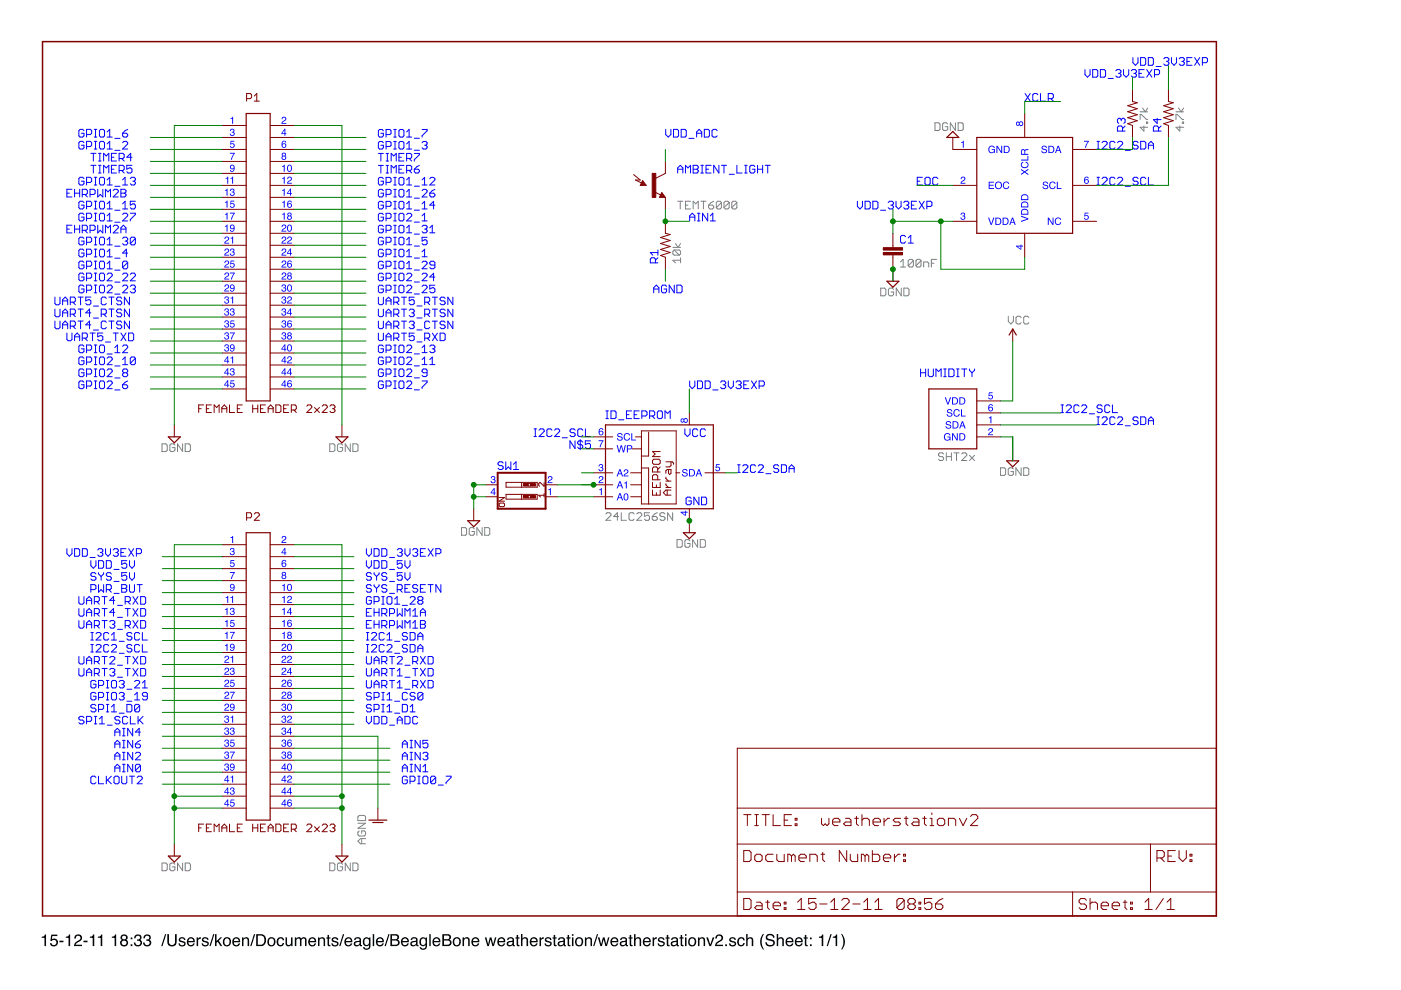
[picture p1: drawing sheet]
<svg xmlns="http://www.w3.org/2000/svg" width="297mm" height="210mm" viewBox="0 0 297 210" stroke-linecap="round" stroke-linejoin="round" font-family="sans-serif">
<path d="M8.8 198.6l.5-.1 .2-.4h.3v2.5h-.4v-1.8h-.6zM10.9 198.2h1.3v.3h-1.1l-.1 .7a.85 .85 0 0 1 1.2 .4 .85 .85 0 0 1-.6 1.1 .85 .85 0 0 1-1-.7h.3a.55 .55 0 0 0 .8 .2 .55 .55 0 0 0 .1-.8 .55 .55 0 0 0-.9 .1h-.2zM12.6 199.5h.9v.3h-.9zM14 198.6l.4-.1 .2-.4h.3v2.5h-.4v-1.8h-.5zM16 198.3a.81 .81 0 0 1 1.3 .2 .81 .81 0 0 1-.5 1.2l-.8 .6h1.4v.3h-1.7a1.39 1.39 0 0 1 1.1-1.3 .5 .5 0 0 0 .2-.6 .5 .5 0 0 0-.6-.3 .5 .5 0 0 0-.3 .6h-.3zM17.7 199.5h.9v.3h-.9zM19.1 198.6l.4-.1 .2-.4h.3v2.5h-.4v-1.8h-.5zM20.8 198.6l.4-.1 .2-.4h.3v2.5h-.3v-1.8h-.6zM23.7 198.6l.5-.1 .2-.4h.2v2.5h-.3v-1.8h-.6zM25.9 198.8a.42 .42 0 0 0 .8 0 .42 .42 0 0 0-.8 0zM25.8 199.9a.51 .51 0 0 0 1 0 .51 .51 0 0 0-1 0zM25.7 198.3a.7 .7 0 0 1 1.1-.1 .7 .7 0 0 1 0 1.1 .77 .77 0 0 1 .1 1.1 .77 .77 0 0 1-1.2 0 .77 .77 0 0 1 .2-1.1l-.4-.5zM27.7 198.8h.4v.3h-.4zM27.7 200.2h.4v.4h-.4zM28.7 198.3a.72 .72 0 0 1 1-.1 .72 .72 0 0 1 .1 1l-.1 .1a.8 .8 0 0 1 .2 1.1 .8 .8 0 0 1-1.2 .2l-.3-.8h.3a.51 .51 0 0 0 .4 .7 .51 .51 0 0 0 .6-.5 .51 .51 0 0 0-.6-.5v-.3a.45 .45 0 0 0 .6-.3 .45 .45 0 0 0-.3-.6 .45 .45 0 0 0-.6 .3l-.1 .3h-.3zM30.7 198.3a.72 .72 0 0 1 1-.1 .72 .72 0 0 1 .1 1l-.1 .1a.8 .8 0 0 1 .2 1.1 .8 .8 0 0 1-1.2 .2l-.4-.8h.4a.51 .51 0 0 0 .4 .7 .51 .51 0 0 0 .6-.5 .51 .51 0 0 0-.6-.5v-.3a.45 .45 0 0 0 .5-.3 .45 .45 0 0 0-.2-.6 .45 .45 0 0 0-.6 .3l-.1 .3h-.3zM35 198.1h.3l-.8 2.5h-.3zM35.5 198.1h.3v1.5a.65 .65 0 0 0 .7 .8 .65 .65 0 0 0 .6-.8v-1.5h.4v1.4a1.01 1.01 0 0 1-1 1.2 1.01 1.01 0 0 1-1-1.2zM38.1 198.9a.74 .74 0 0 1 1.2 .4h-.3a.39 .39 0 0 0-.4-.3 .39 .39 0 0 0-.4 .3l.2 .1a.79 .79 0 0 1 .9 .8 .8 .8 0 0 1-.8 .5 .8 .8 0 0 1-.7-.7h.3a.45 .45 0 0 0 .5 .4 .45 .45 0 0 0 .4-.4v-.1a.93 .93 0 0 1-1.1-.8zM39.9 199a.85 .85 0 0 1 1-.2 .85 .85 0 0 1 .4 1h-1.4a.53 .53 0 0 0 .4 .6 .53 .53 0 0 0 .7-.4h.3a.9 .9 0 0 1-1.3 .6 .9 .9 0 0 1-.3-1.4zM40.1 199.1l-.1 .4h1l-.4-.5zM41.7 198.7h.3v.4l.3-.4h.3v.3a.5 .5 0 0 0-.6 .5v1.1h-.3zM43 198.9a.74 .74 0 0 1 1.2 .4h-.3a.39 .39 0 0 0-.4-.3 .39 .39 0 0 0-.4 .3l.2 .1a.79 .79 0 0 1 1 .8 .8 .8 0 0 1-.9 .5 .8 .8 0 0 1-.7-.7h.3a.45 .45 0 0 0 .5 .4 .45 .45 0 0 0 .4-.4v-.1a.93 .93 0 0 1-1.1-.8zM45.2 198.1h.3l-.8 2.5h-.3zM45.6 198.1h.3v1.4l.8-.8h.4l-.7 .7 .7 1.2h-.4l-.5-.9-.3 .2v.7h-.3zM47.8 199.1a.66 .66 0 0 0-.2 .9 .66 .66 0 0 0 .9 .2 .67 .67 0 0 0 .1-.9 .67 .67 0 0 0-.8-.2zM47.5 199a.92 .92 0 0 1 1.2 .1 .92 .92 0 0 1 0 1.2 .92 .92 0 0 1-1.2 .1l-.2-.7zM49.5 199a.85 .85 0 0 1 1-.2 .85 .85 0 0 1 .4 1h-1.3a.53 .53 0 0 0 .4 .6 .53 .53 0 0 0 .6-.4h.3a.9 .9 0 0 1-1.3 .6 .9 .9 0 0 1-.3-1.4zM49.7 199.1l-.1 .4h1l-.3-.5zM51.3 198.7h.3v.3a.66 .66 0 0 1 .8-.3 .66 .66 0 0 1 .4 .7v1.2h-.3v-1.2a.46 .46 0 0 0-.6-.4 .46 .46 0 0 0-.3 .6v1h-.3zM53.9 198.1h.2l-.8 2.5h-.3zM54.7 198.4v1.9h.6a.99 .99 0 0 0 .8-1 .99 .99 0 0 0-.8-.9zM54.3 198.1h1a1.29 1.29 0 0 1 1.1 1.2 1.29 1.29 0 0 1-1.1 1.3h-1zM57.2 199.1a.66 .66 0 0 0-.2 .9 .66 .66 0 0 0 1 .2 .67 .67 0 0 0 .1-.9 .67 .67 0 0 0-.9-.2zM56.9 199a.92 .92 0 0 1 1.3 .1 .92 .92 0 0 1 0 1.2 .92 .92 0 0 1-1.3 .1l-.2-.7zM58.9 199a.76 .76 0 0 1 .8-.3 .76 .76 0 0 1 .5 .7h-.3a.51 .51 0 0 0-.6-.4 .51 .51 0 0 0-.3 .7 .49 .49 0 0 0 .3 .7 .49 .49 0 0 0 .6-.5h.3a.83 .83 0 0 1-1.1 .7 .83 .83 0 0 1-.4-1.2zM60.5 198.7h.4v1.3a.47 .47 0 0 0 .6 .4 .47 .47 0 0 0 .2-.7v-1h.3v1.9h-.3v-.3a.64 .64 0 0 1-.7 .3 .64 .64 0 0 1-.5-.6zM62.5 198.7h.3v.3a.6 .6 0 0 1 1.1 0 .62 .62 0 0 1 .7-.3 .62 .62 0 0 1 .4 .7v1.2h-.3v-1.3a.4 .4 0 0 0-.5-.3 .4 .4 0 0 0-.3 .5v1.1h-.3v-1.2a.42 .42 0 0 0-.5-.4 .42 .42 0 0 0-.3 .6v1h-.3zM65.6 199a.85 .85 0 0 1 1-.2 .85 .85 0 0 1 .4 1h-1.3a.53 .53 0 0 0 .4 .6 .53 .53 0 0 0 .6-.4h.3a.9 .9 0 0 1-1.3 .6 .9 .9 0 0 1-.2-1.4zM65.8 199.1l-.1 .4h1l-.3-.5zM67.4 198.7h.3v.3a.66 .66 0 0 1 .8-.3 .66 .66 0 0 1 .4 .7v1.2h-.3v-1.2a.46 .46 0 0 0-.5-.4 .46 .46 0 0 0-.4 .6v1h-.3zM69.4 198.2h.4v.5h.3v.3h-.3v1.2l.3 .2v.2a.44 .44 0 0 1-.7-.4v-1.2h-.2v-.3h.2zM70.5 198.9a.74 .74 0 0 1 1.2 .4h-.3a.39 .39 0 0 0-.4-.3 .39 .39 0 0 0-.3 .3l.1 .1a.79 .79 0 0 1 1 .8 .8 .8 0 0 1-.9 .5 .8 .8 0 0 1-.6-.7h.3a.45 .45 0 0 0 .4 .4 .45 .45 0 0 0 .4-.4v-.1a.93 .93 0 0 1-1.1-.8zM72.7 198.1h.3l-.8 2.5h-.3zM73.3 199a.85 .85 0 0 1 1-.2 .85 .85 0 0 1 .4 1h-1.4a.53 .53 0 0 0 .4 .6 .53 .53 0 0 0 .7-.4h.3a.9 .9 0 0 1-1.3 .6 .9 .9 0 0 1-.3-1.4zM73.5 199.1l-.1 .4h1l-.4-.5zM75.4 200a.44 .44 0 0 0 .5 .4 .44 .44 0 0 0 .3-.7zM75.2 198.9a.8 .8 0 0 1 1.3 .3v1.1l.2 .1v.2h-.3l-.2-.2a.63 .63 0 0 1-.9 .2 .63 .63 0 0 1 0-1l.9-.2a.42 .42 0 0 0-.4-.5 .42 .42 0 0 0-.4 .4h-.3zM77.2 199l.5-.3 .6 .3v-.2h.2v1.6a.81 .81 0 0 1-.6 1 .81 .81 0 0 1-.9-.6h.3a.53 .53 0 0 0 .7 .3 .53 .53 0 0 0 .2-.8 .8 .8 0 0 1-1 .2 .8 .8 0 0 1-.2-1.1zM77.4 199.1a.65 .65 0 0 0-.2 .9 .65 .65 0 0 0 .9 .2 .64 .64 0 0 0 .2-.8 .64 .64 0 0 0-.9-.3zM79 198.1h.3v2.5h-.3zM79.9 199a.85 .85 0 0 1 1.1-.2 .85 .85 0 0 1 .4 1h-1.4a.53 .53 0 0 0 .4 .6 .53 .53 0 0 0 .7-.4h.3a.9 .9 0 0 1-1.3 .6 .9 .9 0 0 1-.3-1.4zM80.2 199.1l-.2 .4h1.1l-.4-.5zM82.3 198.1h.3l-.8 2.5h-.3zM83.1 198.3v.8h.6a.41 .41 0 0 0 .6-.4 .41 .41 0 0 0-.6-.4zM83.1 199.4v.9h.8a.46 .46 0 0 0 .5-.5 .46 .46 0 0 0-.6-.4zM82.8 198.1h1.1a.63 .63 0 0 1 .7 .4 .63 .63 0 0 1-.3 .7 .72 .72 0 0 1 .4 .9 .72 .72 0 0 1-.8 .5h-1.1zM85.2 199a.85 .85 0 0 1 1.1-.2 .85 .85 0 0 1 .4 1h-1.4a.53 .53 0 0 0 .4 .6 .53 .53 0 0 0 .7-.4h.3a.9 .9 0 0 1-1.3 .6 .9 .9 0 0 1-.3-1.4zM85.5 199.1l-.2 .4h1.1l-.4-.5zM87.3 200a.44 .44 0 0 0 .6 .4 .44 .44 0 0 0 .3-.7zM87.2 198.9a.8 .8 0 0 1 1.3 .3v1.1l.2 .1v.2h-.3l-.2-.2a.63 .63 0 0 1-.9 .2 .63 .63 0 0 1 0-1l.9-.2a.42 .42 0 0 0-.4-.5 .42 .42 0 0 0-.4 .4h-.3zM89.1 199l.6-.3 .5 .3v-.2h.3v1.6a.81 .81 0 0 1-.6 1 .81 .81 0 0 1-.9-.6h.3a.53 .53 0 0 0 .7 .3 .53 .53 0 0 0 .2-.8 .8 .8 0 0 1-1 .2 .8 .8 0 0 1-.3-1.1zM89.4 199.1a.65 .65 0 0 0-.2 .9 .65 .65 0 0 0 .9 .2 .64 .64 0 0 0 .1-.8 .64 .64 0 0 0-.8-.3zM91 198.1h.3v2.5h-.3zM91.9 199a.85 .85 0 0 1 1.1-.2 .85 .85 0 0 1 .4 1h-1.4a.53 .53 0 0 0 .4 .6 .53 .53 0 0 0 .6-.4h.3a.9 .9 0 0 1-1.2 .6 .9 .9 0 0 1-.3-1.4zM92.2 199.1l-.2 .4h1.1l-.4-.5zM94.1 198.3v.8h.6a.41 .41 0 0 0 .6-.4 .41 .41 0 0 0-.6-.4zM94.1 199.4v.9h.8a.46 .46 0 0 0 .5-.5 .46 .46 0 0 0-.6-.4zM93.8 198.1h1.1a.63 .63 0 0 1 .7 .4 .63 .63 0 0 1-.3 .7 .72 .72 0 0 1 .4 .9 .72 .72 0 0 1-.8 .5h-1.1zM96.5 199.1a.66 .66 0 0 0-.2 .9 .66 .66 0 0 0 1 .2 .67 .67 0 0 0 .1-.9 .67 .67 0 0 0-.9-.2zM96.2 199a.92 .92 0 0 1 1.3 .1 .92 .92 0 0 1 0 1.2 .92 .92 0 0 1-1.3 .1l-.2-.7zM98.1 198.7h.3v.3a.66 .66 0 0 1 .7-.3 .66 .66 0 0 1 .5 .7v1.2h-.3v-1.2a.46 .46 0 0 0-.6-.4 .46 .46 0 0 0-.3 .6v1h-.3zM100.2 199a.85 .85 0 0 1 1-.2 .85 .85 0 0 1 .4 1h-1.3a.53 .53 0 0 0 .4 .6 .53 .53 0 0 0 .6-.4h.3a.9 .9 0 0 1-1.3 .6 .9 .9 0 0 1-.3-1.4zM100.4 199.1l-.1 .4h1l-.3-.5zM102.8 198.7h.3l.4 1.5 .3-1.5h.4l.4 1.5 .3-1.5h.3l-.5 1.9h-.3l-.4-1.4-.4 1.4h-.3zM105.7 199a.85 .85 0 0 1 1-.2 .85 .85 0 0 1 .4 1h-1.3a.53 .53 0 0 0 .4 .6 .53 .53 0 0 0 .6-.4h.3a.9 .9 0 0 1-1.3 .6 .9 .9 0 0 1-.3-1.4zM105.9 199.1l-.1 .4h1l-.3-.5zM107.8 200a.44 .44 0 0 0 .6 .4 .44 .44 0 0 0 .2-.7zM107.6 198.9a.8 .8 0 0 1 1.4 .3v1.1l.2 .1v.2h-.4l-.1-.2a.63 .63 0 0 1-1 .2 .63 .63 0 0 1 0-1l.9-.2a.42 .42 0 0 0-.3-.5 .42 .42 0 0 0-.5 .4h-.3zM109.5 198.2h.4v.5h.2v.3h-.2v1.2l.2 .2v.2a.44 .44 0 0 1-.6-.4v-1.2h-.2v-.3h.2zM110.5 198.1h.3v.9a.65 .65 0 0 1 .7-.3 .65 .65 0 0 1 .5 .7v1.2h-.4v-1.2a.46 .46 0 0 0-.5-.4 .46 .46 0 0 0-.3 .6v1h-.3zM112.6 199a.85 .85 0 0 1 1-.2 .85 .85 0 0 1 .4 1h-1.3a.53 .53 0 0 0 .3 .6 .53 .53 0 0 0 .7-.4h.3a.9 .9 0 0 1-1.3 .6 .9 .9 0 0 1-.3-1.4zM112.8 199.1l-.1 .4h1l-.3-.5zM114.4 198.7h.3v.4l.3-.4h.3v.3a.5 .5 0 0 0-.6 .5v1.1h-.3zM115.7 198.9a.74 .74 0 0 1 1.2 .4h-.3a.39 .39 0 0 0-.4-.3 .39 .39 0 0 0-.4 .3l.2 .1a.79 .79 0 0 1 1 .8 .8 .8 0 0 1-.9 .5 .8 .8 0 0 1-.6-.7h.3a.45 .45 0 0 0 .4 .4 .45 .45 0 0 0 .4-.4v-.1a.93 .93 0 0 1-1.1-.8zM117.4 198.2h.3v.5h.3v.3h-.3v1.2l.3 .2v.2a.44 .44 0 0 1-.6-.4v-1.2h-.3v-.3h.3zM118.6 200a.44 .44 0 0 0 .6 .4 .44 .44 0 0 0 .2-.7zM118.4 198.9a.8 .8 0 0 1 1.4 .3v1.1l.2 .1v.2h-.4l-.1-.2a.63 .63 0 0 1-1 .2 .63 .63 0 0 1 0-1l.9-.2a.42 .42 0 0 0-.3-.5 .42 .42 0 0 0-.5 .4h-.3zM120.3 198.2h.4v.5h.3v.3h-.3v1.2l.3 .2v.2a.44 .44 0 0 1-.7-.4v-1.2h-.2v-.3h.2zM121.3 198.8h.3v1.8h-.3zM121.3 198.1h.3v.3h-.3zM122.5 199.1a.66 .66 0 0 0-.2 .9 .66 .66 0 0 0 .9 .2 .67 .67 0 0 0 .1-.9 .67 .67 0 0 0-.8-.2zM122.2 199a.92 .92 0 0 1 1.2 .1 .92 .92 0 0 1 0 1.2 .92 .92 0 0 1-1.3 .1l-.2-.7zM124 198.7h.3v.3a.66 .66 0 0 1 .8-.3 .66 .66 0 0 1 .4 .7v1.2h-.3v-1.2a.46 .46 0 0 0-.6-.4 .46 .46 0 0 0-.3 .6v1h-.3zM126.6 198.1h.2l-.8 2.5h-.2zM126.8 198.7h.3l.4 1.5 .3-1.5h.4l.3 1.5 .4-1.5h.3l-.5 1.9h-.3l-.4-1.4-.4 1.4h-.3zM129.7 199a.85 .85 0 0 1 1-.2 .85 .85 0 0 1 .4 1h-1.4a.53 .53 0 0 0 .4 .6 .53 .53 0 0 0 .7-.4h.3a.9 .9 0 0 1-1.3 .6 .9 .9 0 0 1-.3-1.4zM129.9 199.1l-.1 .4h1l-.4-.5zM131.8 200a.44 .44 0 0 0 .5 .4 .44 .44 0 0 0 .3-.7zM131.6 198.9a.8 .8 0 0 1 1.3 .3v1.1l.2 .1v.2h-.3l-.2-.2a.63 .63 0 0 1-.9 .2 .63 .63 0 0 1 0-1l.9-.2a.42 .42 0 0 0-.4-.5 .42 .42 0 0 0-.4 .4h-.3zM133.5 198.2h.3v.5h.3v.3h-.3v1.2l.3 .2v.2a.44 .44 0 0 1-.6-.4v-1.2h-.2v-.3h.2zM134.4 198.1h.3v.9a.65 .65 0 0 1 .8-.3 .65 .65 0 0 1 .4 .7v1.2h-.3v-1.2a.46 .46 0 0 0-.5-.4 .46 .46 0 0 0-.4 .6v1h-.3zM136.5 199a.85 .85 0 0 1 1.1-.2 .85 .85 0 0 1 .4 1h-1.4a.53 .53 0 0 0 .4 .6 .53 .53 0 0 0 .6-.4h.4a.9 .9 0 0 1-1.3 .6 .9 .9 0 0 1-.3-1.4zM136.8 199.1l-.2 .4h1.1l-.4-.5zM138.4 198.7h.3v.4l.3-.4h.3v.3a.5 .5 0 0 0-.6 .5v1.1h-.3zM139.7 198.9a.74 .74 0 0 1 1.2 .4h-.3a.39 .39 0 0 0-.4-.3 .39 .39 0 0 0-.4 .3l.2 .1a.79 .79 0 0 1 .9 .8 .8 .8 0 0 1-.8 .5 .8 .8 0 0 1-.7-.7h.3a.45 .45 0 0 0 .5 .4 .45 .45 0 0 0 .4-.4l-.1-.1a.93 .93 0 0 1-1-.8zM141.4 198.2h.3v.5h.3v.3h-.3v1.2l.3 .2v.2a.44 .44 0 0 1-.6-.4v-1.2h-.3v-.3h.3zM142.6 200a.44 .44 0 0 0 .5 .4 .44 .44 0 0 0 .3-.7zM142.4 198.9a.8 .8 0 0 1 1.3 .3v1.1l.2 .1v.2h-.3l-.2-.2a.63 .63 0 0 1-.9 .2 .63 .63 0 0 1 0-1l.9-.2a.42 .42 0 0 0-.4-.5 .42 .42 0 0 0-.4 .4h-.3zM144.3 198.2h.3v.5h.3v.3h-.3v1.2l.3 .2v.2a.44 .44 0 0 1-.6-.4v-1.2h-.2v-.3h.2zM145.2 198.8h.3v1.8h-.3zM145.2 198.1h.3v.3h-.3zM146.4 199.1a.66 .66 0 0 0-.2 .9 .66 .66 0 0 0 1 .2 .67 .67 0 0 0 .1-.9 .67 .67 0 0 0-.9-.2zM146.1 199a.92 .92 0 0 1 1.3 .1 .92 .92 0 0 1 0 1.2 .92 .92 0 0 1-1.3 .1l-.2-.7zM148 198.7h.3v.3a.66 .66 0 0 1 .7-.3 .66 .66 0 0 1 .5 .7v1.2h-.3v-1.2a.46 .46 0 0 0-.6-.4 .46 .46 0 0 0-.3 .6v1h-.3zM149.7 198.7h.4l.5 1.6 .5-1.6h.4l-.7 1.9h-.4zM151.9 198.3a.81 .81 0 0 1 1.3 .2 .81 .81 0 0 1-.5 1.2l-.8 .6h1.4v.3h-1.7a1.39 1.39 0 0 1 1.1-1.3 .5 .5 0 0 0 .2-.6 .5 .5 0 0 0-.6-.3 .5 .5 0 0 0-.3 .6h-.3zM153.8 200.2h.3v.4h-.3zM154.8 198.9a.74 .74 0 0 1 1.2 .4h-.3a.39 .39 0 0 0-.4-.3 .39 .39 0 0 0-.4 .3l.2 .1a.79 .79 0 0 1 1 .8 .8 .8 0 0 1-.9 .5 .8 .8 0 0 1-.6-.7h.3a.45 .45 0 0 0 .4 .4 .45 .45 0 0 0 .4-.4v-.1a.93 .93 0 0 1-1.1-.8zM156.5 199a.76 .76 0 0 1 .9-.3 .76 .76 0 0 1 .5 .7h-.3a.51 .51 0 0 0-.7-.4 .51 .51 0 0 0-.3 .7 .49 .49 0 0 0 .4 .7 .49 .49 0 0 0 .6-.5h.3a.83 .83 0 0 1-1.1 .7 .83 .83 0 0 1-.5-1.2zM158.2 198.1h.3v.9a.65 .65 0 0 1 .8-.3 .65 .65 0 0 1 .4 .7v1.2h-.3v-1.2a.46 .46 0 0 0-.6-.4 .46 .46 0 0 0-.3 .6v1h-.3zM161.8 198h.2a3.1 3.1 0 0 0 0 3.3h-.2a2.6 2.6 0 0 1 0-3.3zM162.6 198.2a1 1 0 0 1 1.6 .6h-.3a.59 .59 0 0 0-.6-.5 .59 .59 0 0 0-.6 .6l.2 .1a1.22 1.22 0 0 1 1.4 .9 1.03 1.03 0 0 1-1.1 .8 1.03 1.03 0 0 1-.9-.9h.3a.67 .67 0 0 0 .7 .6 .67 .67 0 0 0 .6-.6l-.1-.2a2.06 2.06 0 0 1-1.4-.6v-.4zM164.7 198.1h.3v.9a.65 .65 0 0 1 .8-.3 .65 .65 0 0 1 .4 .7v1.2h-.3v-1.2a.46 .46 0 0 0-.6-.4 .46 .46 0 0 0-.3 .6v1h-.3zM166.8 199a.85 .85 0 0 1 1-.2 .85 .85 0 0 1 .4 1h-1.3a.53 .53 0 0 0 .4 .6 .53 .53 0 0 0 .6-.4h.3a.9 .9 0 0 1-1.3 .6 .9 .9 0 0 1-.2-1.4zM167 199.1l-.1 .4h1l-.3-.5zM168.8 199a.85 .85 0 0 1 1-.2 .85 .85 0 0 1 .4 1h-1.4a.53 .53 0 0 0 .4 .6 .53 .53 0 0 0 .7-.4h.3a.9 .9 0 0 1-1.3 .6 .9 .9 0 0 1-.3-1.4zM169 199.1l-.1 .4h1l-.4-.5zM170.6 198.2h.4v.5h.3v.3h-.3v1.2l.3 .2v.2a.44 .44 0 0 1-.7-.4v-1.2h-.2v-.3h.2zM171.7 198.8h.4v.3h-.4zM171.7 200.2h.4v.4h-.4zM173.6 198.6l.5-.1 .2-.4h.2v2.5h-.3v-1.8h-.6zM176.1 198.1h.2l-.8 2.5h-.2zM176.6 198.6l.5-.1 .2-.4h.2v2.5h-.3v-1.8h-.6zM178.3 198h.2l.4 .5a2.54 2.54 0 0 1-.3 2.8h-.3a3.1 3.1 0 0 0 0-3.3z" fill-rule="evenodd" fill="#000"/>
<g fill="none" stroke="#808080" stroke-width=".21">
<path d="M198.2 26h.8l.3 .3v1.1l-.3 .3h-.8zM200.9 26.3l-.2-.3h-.6l-.2 .3v1.1l.2 .3h.6l.2-.3v-.5h-.5M202.6 26v1.7l-1.1-1.7v1.7M203.1 26h.8l.3 .3v1.1l-.3 .3h-.8zM241.7 25.3v-1h.3l1.1 1h.2M241.7 23.7h1.6M242.3 22.9l.5 .8 .5-.8M242.5 26.7v1.1l-.8-.8h1.6M243.1 25.9h.2v.3h-.2zM249.3 25.3v-1h.3l1.1 1h.3M249.3 23.7h1.7M249.9 22.9l.5 .8 .6-.8"/>
<path d="M250.1 26.7v1.1l-.8-.8h1.7M250.7 25.9h.3v.3h-.3zM142.7 52.5h1.6M142.9 53l-.2 .3v.5l.2 .3h1.1M142.9 53h1.1l.3 .3v.5l-.3 .3M142.9 53l1.1 1.1M143.2 51.6l.6 .9 .5-.9M143.7 42.7h1.1M144.2 42.7v1.6M144.3 55.2h-1.6l.5 .5M144.3 54.7v1M145.3 43.5h.6"/>
<path d="M146.4 42.7h-1.1v1.6h1.1M147 44.3v-1.6l.5 .5 .5-.5v1.6M148.6 42.7h1.1M149.1 42.7v1.6M150.2 43.5h.8l.3 .3v.2l-.3 .3h-.5l-.3-.3zM151.3 42.7l-.5 .2-.6 .6M153 42.9l-.3-.2h-.6l-.2 .2v1.1M153 42.9v1.1l-.3 .3h-.6l-.2-.3M153 42.9l-1.1 1.1M154.6 42.9l-.3-.2h-.5l-.3 .2v1.1M154.6 42.9v1.1l-.3 .3h-.5l-.3-.3M154.6 42.9l-1.1 1.1"/>
<path d="M156.2 42.9l-.2-.2h-.6l-.2 .2v1.1M156.2 42.9v1.1l-.2 .3h-.6l-.2-.3M156.2 42.9l-1 1.1M190.9 55.5l.6-.5v1.6M190.9 56.6h1.1M193.7 55.3v1l-.3 .3h-.6l-.2-.3M193.7 55.3l-.3-.3h-.6l-.2 .3v1M193.7 55.3l-1.1 1M195.3 55.3v1l-.3 .3h-.5l-.3-.3M195.3 55.3l-.3-.3h-.5l-.3 .3v1M195.3 55.3l-1.1 1M195.8 56.6v-1.1h.8l.3 .3v.8"/>
<path d="M197.5 55.8h.5M198.6 55h-1.1v1.6M186.7 61.1h.8l.3 .3v1l-.3 .3h-.8zM189.5 61.4l-.3-.3h-.6l-.2 .3v1l.2 .3h.6l.3-.3v-.5h-.6M191.1 61.1v1.6l-1.1-1.6v1.6M191.6 61.1h.8l.3 .3v1l-.3 .3h-.8zM213.8 67.1v1l.5 .6 .6-.6v-1M216.5 67.3l-.3-.2h-.5l-.3 .2v1.1l.3 .3h.5l.3-.3M218.1 67.3l-.2-.2h-.6l-.3 .2v1.1l.3 .3h.6l.2-.3M34.4 94.1h.8l.3 .3v1.1l-.3 .2h-.8zM37.1 94.4l-.3-.3h-.5l-.3 .3v1.1l.3 .2h.5l.3-.2v-.6h-.6M38.7 94.1v1.6l-1.1-1.6v1.6"/>
<path d="M39.3 94.1h.8l.3 .3v1.1l-.3 .2h-.8zM69.9 94.1h.8l.3 .3v1.1l-.3 .2h-.8zM72.6 94.4l-.2-.3h-.6l-.3 .3v1.1l.3 .2h.6l.2-.2v-.6h-.5M74.3 94.1v1.6l-1.1-1.6v1.6M74.8 94.1h.8l.3 .3v1.1l-.3 .2h-.8zM200.1 96.3l-.3-.3h-.5l-.3 .3v.2l.3 .3h.5l.3 .3v.3l-.3 .2h-.5l-.3-.2M200.6 96.8h1.1M200.6 96v1.6M201.7 96v1.6M202.3 96h1M202.8 96v1.6M203.9 96.3l.3-.3h.5l.3 .3v.2l-1.1 1.1h1.1"/>
<path d="M205.5 96.5l1.1 1.1M206.6 96.5l-1.1 1.1M212.1 99.2h.8l.3 .2v1.1l-.3 .3h-.8zM214.8 99.4l-.2-.2h-.6l-.2 .2v1.1l.2 .3h.6l.2-.3v-.5h-.5M216.5 99.2v1.6l-1.1-1.6v1.6M217 99.2h.8l.3 .2v1.1l-.3 .3h-.8zM97.9 111.9h.8l.2 .2v1.1l-.2 .3h-.8zM100.6 112.1l-.3-.2h-.5l-.3 .2v1.1l.3 .3h.5l.3-.3v-.5h-.6M102.2 111.9v1.6l-1.1-1.6v1.6M102.8 111.9h.8l.2 .2v1.1l-.2 .3h-.8zM128.5 109l.2-.3h.6l.2 .3v.2l-1 1.1h1M131.2 109.5h-1.1l.8-.8v1.6"/>
<path d="M131.7 108.7v1.6h1.1M134.5 109l-.3-.3h-.6l-.2 .3v1.1l.2 .2h.6l.3-.2M135 109l.3-.3h.5l.3 .3v.2l-1.1 1.1h1.1M137.7 108.7h-1.1v.8l.6-.3h.3l.2 .3v.6l-.2 .2h-.6l-.3-.2M138.3 109.5h.8l.3 .3v.3l-.3 .2h-.6l-.2-.2zM139.4 108.7l-.6 .3-.5 .5M141 109l-.3-.3h-.5l-.3 .3v.2l.3 .3h.5l.3 .3v.3l-.3 .2h-.5l-.3-.2M142.6 108.7v1.6l-1.1-1.6v1.6M143.6 114.4h.8l.3 .3v1.1l-.3 .2h-.8zM146.3 114.7l-.3-.3h-.5l-.3 .3v1.1l.3 .2h.5l.3-.2v-.6h-.6M147.9 114.4v1.6l-1.1-1.6v1.6M148.5 114.4h.8l.3 .3v1.1l-.3 .2h-.8z"/>
<path d="M75.9 174.5h1.6l-1.6 1.1h1.6M76.2 172.9h1l.3 .3v.8h-1.6v-.8zM76.2 176.2l-.3 .2v.6l.3 .2h1l.3-.2v-.6l-.3-.2h-.5v.5M76.7 177.8v1.1M77.5 177.8h-1.1l-.5 .6 .5 .5h1.1M34.4 183h.8l.3 .2v1.1l-.3 .3h-.8zM37.1 183.2l-.3-.2h-.5l-.3 .2v1.1l.3 .3h.5l.3-.3v-.5h-.6M38.7 183v1.6l-1.1-1.6v1.6M39.3 183h.8l.3 .2v1.1l-.3 .3h-.8zM69.9 183h.8l.3 .2v1.1l-.3 .3h-.8zM72.6 183.2l-.2-.2h-.6l-.3 .2v1.1l.3 .3h.6l.2-.3v-.5h-.5M74.3 183v1.6l-1.1-1.6v1.6"/>
<path d="M74.8 183h.8l.3 .2v1.1l-.3 .3h-.8z"/>
</g>
<g fill="#00f">
<path d="M48.9 25l.5-.2v1.5h-.2v-1.1h-.3z" fill-rule="evenodd"/>
<path d="M59.9 24.8a.52 .52 0 0 1 .8 .3 .52 .52 0 0 1-.5 .7l-.3 .3h.8v.2h-1l.2-.5a.59 .59 0 0 0 .5-.8h-.4l-.1 .3h-.2z" fill-rule="evenodd"/>
<path d="M48.9 27.4a.43 .43 0 0 1 .7-.1 .43 .43 0 0 1-.1 .7 .5 .5 0 0 1-.1 .9 .5 .5 0 0 1-.7-.6h.2a.3 .3 0 0 0 .4 .4 .3 .3 0 0 0 .1-.6h-.3l.1-.2a.25 .25 0 0 0 .3-.2 .25 .25 0 0 0-.3-.2l-.4 .3z" fill-rule="evenodd"/>
<path d="M48.9 29.9h.8v.1h-.7v.5a.52 .52 0 0 1 .7 .2 .52 .52 0 0 1-.3 .7 .52 .52 0 0 1-.7-.5h.2a.33 .33 0 0 0 .5 .2 .33 .33 0 0 0 .1-.5 .33 .33 0 0 0-.5 .1h-.2z" fill-rule="evenodd"/>
<path d="M48.7 32.4h1.1l-.6 1.5h-.2v-.3l.6-1h-.9z" fill-rule="evenodd"/>
<path d="M48.9 35.1a.66 .66 0 0 1 .8 .1 .66 .66 0 0 1 0 .9 .46 .46 0 0 1-.5 .3 .46 .46 0 0 1-.4-.4h.2a.3 .3 0 0 0 .3 .3 .3 .3 0 0 0 .2-.4l.1-.2a.48 .48 0 0 1-.7 .1 .48 .48 0 0 1 0-.7zM48.9 35.4a.35 .35 0 0 0 .7 0 .35 .35 0 0 0-.7 0z" fill-rule="evenodd"/>
<path d="M47.8 37.7l.6-.2v1.4h-.2v-1h-.4zM48.9 37.7l.5-.2v1.4h-.2v-1h-.3z" fill-rule="evenodd"/>
<path d="M47.7 40.3l.5-.3v1.5h-.2v-1.1h-.3zM48.9 40.1a.43 .43 0 0 1 .7-.1 .43 .43 0 0 1-.1 .7 .5 .5 0 0 1-.1 .9 .5 .5 0 0 1-.7-.6h.2a.3 .3 0 0 0 .4 .3 .3 .3 0 0 0 .1-.5h-.3l.1-.2a.25 .25 0 0 0 .3-.2 .25 .25 0 0 0-.3-.2l-.4 .3z" fill-rule="evenodd"/>
<path d="M47.7 42.8l.5-.3v1.5h-.2v-1h-.3zM48.9 42.6h.8v.1h-.7v.5a.52 .52 0 0 1 .7 .2 .52 .52 0 0 1-.3 .7 .52 .52 0 0 1-.7-.5h.2a.33 .33 0 0 0 .5 .2 .33 .33 0 0 0 .1-.5 .33 .33 0 0 0-.5 .1h-.2z" fill-rule="evenodd"/>
<path d="M47.7 45.4l.5-.3v1.5h-.2v-1.1h-.3zM48.7 45.1h1.1l-.6 1.5h-.2v-.3l.6-1h-.9z" fill-rule="evenodd"/>
<path d="M47.7 47.9l.5-.3v1.5h-.2v-1.1h-.3zM48.9 47.8a.66 .66 0 0 1 .8 .1 .66 .66 0 0 1 0 .9 .46 .46 0 0 1-.5 .3 .46 .46 0 0 1-.4-.4h.2a.3 .3 0 0 0 .3 .3 .3 .3 0 0 0 .2-.4l.1-.2a.48 .48 0 0 1-.7 .1 .48 .48 0 0 1 0-.7zM48.9 48.1a.35 .35 0 0 0 .7 0 .35 .35 0 0 0-.7 0z" fill-rule="evenodd"/>
<path d="M47.8 50.2a.52 .52 0 0 1 .8 .3 .52 .52 0 0 1-.5 .7l-.3 .3h.8v.1h-1.1l.2-.4a.59 .59 0 0 0 .6-.8h-.4l-.1 .3h-.2zM48.9 50.4l.5-.2v1.4h-.2v-1h-.3z" fill-rule="evenodd"/>
<path d="M47.8 52.8a.52 .52 0 0 1 .8 .2 .52 .52 0 0 1-.5 .7l-.3 .3h.8v.2h-1.1l.2-.5a.59 .59 0 0 0 .6-.8h-.4l-.1 .3h-.2zM48.9 52.8a.43 .43 0 0 1 .7-.1 .43 .43 0 0 1-.1 .7 .5 .5 0 0 1-.1 .9 .5 .5 0 0 1-.7-.6h.2a.3 .3 0 0 0 .4 .3 .3 .3 0 0 0 .1-.5h-.3l.1-.2a.25 .25 0 0 0 .3-.2 .25 .25 0 0 0-.3-.2l-.4 .3z" fill-rule="evenodd"/>
<path d="M47.8 55.3a.52 .52 0 0 1 .8 .3 .52 .52 0 0 1-.5 .6l-.3 .3h.8v.2h-1.1l.2-.5a.59 .59 0 0 0 .6-.7l-.4-.1-.1 .4h-.2zM48.9 55.3h.8v.1h-.7v.4a.52 .52 0 0 1 .7 .3 .52 .52 0 0 1-.3 .7 .52 .52 0 0 1-.7-.5h.2a.33 .33 0 0 0 .5 .2 .33 .33 0 0 0 .1-.5 .33 .33 0 0 0-.5 .1h-.2z" fill-rule="evenodd"/>
<path d="M47.8 57.9a.52 .52 0 0 1 .8 .2 .52 .52 0 0 1-.5 .7l-.3 .3h.8v.2h-1.1l.2-.5a.59 .59 0 0 0 .6-.8h-.4l-.1 .3h-.2zM48.7 57.8h1.1l-.6 1.5h-.2v-.3l.6-1h-.9z" fill-rule="evenodd"/>
<path d="M47.8 60.4a.52 .52 0 0 1 .8 .2 .52 .52 0 0 1-.5 .7l-.3 .3h.8v.2h-1.1l.2-.5a.59 .59 0 0 0 .6-.7l-.4-.1-.1 .3h-.2zM48.9 60.5a.66 .66 0 0 1 .8 .1 .66 .66 0 0 1 0 .9 .46 .46 0 0 1-.5 .3 .46 .46 0 0 1-.4-.4h.2a.3 .3 0 0 0 .3 .3 .3 .3 0 0 0 .2-.4l.1-.2a.48 .48 0 0 1-.7 .1 .48 .48 0 0 1 0-.7zM48.9 60.8a.35 .35 0 0 0 .7 0 .35 .35 0 0 0-.7 0z" fill-rule="evenodd"/>
<path d="M47.7 62.9a.43 .43 0 0 1 .7 0 .43 .43 0 0 1-.1 .6 .5 .5 0 0 1-.1 .9 .5 .5 0 0 1-.7-.5h.2a.3 .3 0 0 0 .5 .3 .3 .3 0 0 0 0-.5h-.3l.1-.2a.25 .25 0 0 0 .3-.2 .25 .25 0 0 0-.2-.3l-.5 .3zM48.9 63.1l.5-.2v1.4h-.2v-1h-.3z" fill-rule="evenodd"/>
<path d="M47.7 65.5a.43 .43 0 0 1 .7-.1 .43 .43 0 0 1-.1 .7 .5 .5 0 0 1-.1 .9 .5 .5 0 0 1-.7-.6h.2a.3 .3 0 0 0 .5 .3 .3 .3 0 0 0 0-.5h-.3l.1-.2a.25 .25 0 0 0 .3-.2 .25 .25 0 0 0-.2-.2l-.5 .3zM48.9 65.5a.43 .43 0 0 1 .7-.1 .43 .43 0 0 1-.1 .7 .5 .5 0 0 1-.1 .9 .5 .5 0 0 1-.7-.6h.2a.3 .3 0 0 0 .4 .3 .3 .3 0 0 0 .1-.5h-.3l.1-.2a.25 .25 0 0 0 .3-.2 .25 .25 0 0 0-.3-.2l-.4 .3z" fill-rule="evenodd"/>
<path d="M47.7 68a.43 .43 0 0 1 .7 0 .43 .43 0 0 1-.1 .6 .5 .5 0 0 1-.1 .9 .5 .5 0 0 1-.7-.5h.2a.3 .3 0 0 0 .5 .3 .3 .3 0 0 0 0-.6h-.3l.1-.1a.25 .25 0 0 0 .3-.2 .25 .25 0 0 0-.2-.3l-.5 .3zM48.9 67.9h.8v.2h-.7v.4a.52 .52 0 0 1 .7 .3 .52 .52 0 0 1-.3 .7 .52 .52 0 0 1-.7-.5h.2a.33 .33 0 0 0 .5 .2 .33 .33 0 0 0 .1-.5 .33 .33 0 0 0-.5 .1h-.2z" fill-rule="evenodd"/>
<path d="M47.7 70.6a.43 .43 0 0 1 .7-.1 .43 .43 0 0 1-.1 .7 .5 .5 0 0 1-.1 .8 .5 .5 0 0 1-.7-.5h.2a.3 .3 0 0 0 .5 .3 .3 .3 0 0 0 0-.5h-.3l.1-.2a.25 .25 0 0 0 .3-.2 .25 .25 0 0 0-.2-.3l-.5 .4zM48.7 70.5h1.1l-.6 1.5h-.2v-.3l.6-1h-.9z" fill-rule="evenodd"/>
<path d="M47.7 73.1a.43 .43 0 0 1 .7 0 .43 .43 0 0 1-.1 .6 .5 .5 0 0 1-.1 .9 .5 .5 0 0 1-.7-.6h.2a.32 .32 0 0 0 .5 .4 .3 .3 0 0 0 0-.6h-.3l.1-.2a.25 .25 0 0 0 .3-.1 .25 .25 0 0 0-.2-.3l-.5 .3zM48.9 73.2a.66 .66 0 0 1 .8 .1 .66 .66 0 0 1 0 .9 .46 .46 0 0 1-.5 .3 .46 .46 0 0 1-.4-.4h.2a.3 .3 0 0 0 .3 .3 .3 .3 0 0 0 .2-.4l.1-.2a.48 .48 0 0 1-.7 .1 .48 .48 0 0 1 0-.7zM48.9 73.5a.35 .35 0 0 0 .7 0 .35 .35 0 0 0-.7 0z" fill-rule="evenodd"/>
<path d="M48.2 75.8l-.5 .7h.5zM48.2 75.5h.2v1h.2v.2h-.2v.3h-.2v-.3h-.7zM48.9 75.8l.5-.3v1.5h-.2v-1h-.3z" fill-rule="evenodd"/>
<path d="M48.2 78.4l-.5 .6h.5zM48.2 78.1h.2v.9h.2v.2h-.2v.4h-.2v-.4h-.7zM48.9 78.2a.43 .43 0 0 1 .7-.1 .43 .43 0 0 1-.1 .7 .5 .5 0 0 1-.1 .9 .5 .5 0 0 1-.7-.6h.2a.3 .3 0 0 0 .4 .3 .3 .3 0 0 0 .1-.5h-.3l.1-.2a.25 .25 0 0 0 .3-.2 .25 .25 0 0 0-.3-.2l-.4 .3z" fill-rule="evenodd"/>
<path d="M48.2 80.9l-.5 .7h.5zM48.2 80.6h.2v1h.2v.2h-.2v.3h-.2v-.3h-.7zM48.9 80.6h.8v.2h-.7v.4a.52 .52 0 0 1 .7 .3 .52 .52 0 0 1-.3 .7 .52 .52 0 0 1-.7-.5h.2a.33 .33 0 0 0 .5 .2 .33 .33 0 0 0 .1-.5 .33 .33 0 0 0-.5 .1h-.2z" fill-rule="evenodd"/>
<path d="M60.3 27.6l-.5 .7h.5zM60.3 27.3h.2v1h.2v.1h-.2v.4h-.2v-.4h-.6z" fill-rule="evenodd"/>
<path d="M59.9 30l.5-.1 .3 .3-.6-.2-.2 .6a.51 .51 0 0 1 .8 .1 .51 .51 0 0 1-.4 .7 .51 .51 0 0 1-.6-.5zM59.9 30.9a.32 .32 0 0 0 .6 0 .32 .32 0 0 0-.6 0z" fill-rule="evenodd"/>
<path d="M59.9 32.8a.25 .25 0 0 0 .5 0 .25 .25 0 0 0-.5 0zM59.9 33.5a.31 .31 0 0 0 .6 0 .31 .31 0 0 0-.6 0zM59.8 32.5a.43 .43 0 0 1 .7-.1 .43 .43 0 0 1 0 .7 .46 .46 0 0 1 0 .7 .46 .46 0 0 1-.6 0 .46 .46 0 0 1 0-.7l-.2-.3z" fill-rule="evenodd"/>
<path d="M59.8 35.2l.6-.3v1.5h-.2v-1.1h-.4zM61 35.1a.64 .64 0 0 1 .8 .1 .64 .64 0 0 1 .1 .8 .53 .53 0 0 1-.7 .4 .53 .53 0 0 1-.3-.7zM61.2 35.1a.83 .83 0 0 0 .2 1.2 .7 .7 0 0 0 0-1.2z" fill-rule="evenodd"/>
<path d="M59.8 37.7l.6-.2v1.4h-.2v-1h-.4zM61.1 37.5a.52 .52 0 0 1 .8 .3 .52 .52 0 0 1-.5 .7l-.3 .3h.8v.1h-1l.1-.4a.59 .59 0 0 0 .6-.8h-.4l-.1 .3h-.2z" fill-rule="evenodd"/>
<path d="M59.8 40.3l.6-.3v1.5h-.2v-1.1h-.4zM61.5 40.3l-.5 .7h.5zM61.5 40h.2v1h.2v.1h-.2v.4h-.2v-.4h-.7z" fill-rule="evenodd"/>
<path d="M59.8 42.8l.6-.3v1.5h-.2v-1h-.4zM61.1 42.7l.5-.1 .3 .3-.6-.2-.2 .6a.51 .51 0 0 1 .8 .1 .51 .51 0 0 1-.4 .7 .51 .51 0 0 1-.6-.5zM61.1 43.6a.32 .32 0 0 0 .6 0 .32 .32 0 0 0-.6 0z" fill-rule="evenodd"/>
<path d="M59.8 45.4l.6-.3v1.5h-.2v-1.1h-.4zM61.1 45.5a.25 .25 0 0 0 .5 0 .25 .25 0 0 0-.5 0zM61.1 46.2a.31 .31 0 0 0 .6 0 .31 .31 0 0 0-.6 0zM61 45.2a.43 .43 0 0 1 .7-.1 .43 .43 0 0 1-.1 .7 .46 .46 0 0 1 .1 .7 .46 .46 0 0 1-.7 0 .46 .46 0 0 1 .1-.7l-.2-.3z" fill-rule="evenodd"/>
<path d="M59.9 47.7a.52 .52 0 0 1 .8 .2 .52 .52 0 0 1-.5 .7l-.3 .3h.8v.2h-1l.2-.5a.59 .59 0 0 0 .5-.7l-.4-.1-.1 .3h-.2zM61 47.8a.64 .64 0 0 1 .8 .1 .64 .64 0 0 1 .1 .8 .53 .53 0 0 1-.7 .4 .53 .53 0 0 1-.3-.7zM61.2 47.8a.83 .83 0 0 0 .2 1.2 .7 .7 0 0 0 0-1.2z" fill-rule="evenodd"/>
<path d="M59.9 50.2a.52 .52 0 0 1 .8 .3 .52 .52 0 0 1-.5 .7l-.3 .3h.8v.1h-1l.2-.4a.59 .59 0 0 0 .5-.8h-.4l-.1 .3h-.2zM61.1 50.2a.52 .52 0 0 1 .8 .3 .52 .52 0 0 1-.5 .7l-.3 .3h.8v.1h-1l.1-.4a.59 .59 0 0 0 .6-.8h-.4l-.1 .3h-.2z" fill-rule="evenodd"/>
<path d="M59.9 52.8a.52 .52 0 0 1 .8 .2 .52 .52 0 0 1-.5 .7l-.3 .3h.8v.2h-1l.2-.5a.59 .59 0 0 0 .5-.8h-.4l-.1 .3h-.2zM61.5 53l-.5 .7h.5zM61.5 52.7h.2v1h.2v.1h-.2v.4h-.2v-.4h-.7z" fill-rule="evenodd"/>
<path d="M59.9 55.3a.52 .52 0 0 1 .8 .3 .52 .52 0 0 1-.5 .6l-.3 .3h.8v.2h-1l.2-.5a.59 .59 0 0 0 .5-.7l-.4-.1-.1 .4h-.2zM61.1 55.4l.5-.1 .3 .3-.6-.2-.2 .5a.51 .51 0 0 1 .8 .2 .51 .51 0 0 1-.4 .7 .51 .51 0 0 1-.6-.5zM61.1 56.3a.32 .32 0 0 0 .6 0 .32 .32 0 0 0-.6 0z" fill-rule="evenodd"/>
<path d="M59.9 57.9a.52 .52 0 0 1 .8 .2 .52 .52 0 0 1-.5 .7l-.3 .3h.8v.2h-1l.2-.5a.59 .59 0 0 0 .5-.8h-.4l-.1 .3h-.2zM61.1 58.2a.25 .25 0 0 0 .5 0 .25 .25 0 0 0-.5 0zM61.1 58.9a.31 .31 0 0 0 .6 0 .31 .31 0 0 0-.6 0zM61 57.9a.43 .43 0 0 1 .7-.1 .43 .43 0 0 1-.1 .7 .46 .46 0 0 1 .1 .6 .46 .46 0 0 1-.7 .1 .46 .46 0 0 1 .1-.7l-.2-.3z" fill-rule="evenodd"/>
<path d="M59.9 60.4a.43 .43 0 0 1 .6 0 .43 .43 0 0 1 0 .6 .5 .5 0 0 1-.2 .9 .5 .5 0 0 1-.6-.6h.2a.3 .3 0 0 0 .4 .4 .3 .3 0 0 0 0-.6h-.2v-.2a.25 .25 0 0 0 .3-.1 .25 .25 0 0 0-.2-.3l-.5 .3zM61 60.5a.64 .64 0 0 1 .8 .1 .64 .64 0 0 1 .1 .8 .53 .53 0 0 1-.7 .4 .53 .53 0 0 1-.3-.7zM61.2 60.5a.83 .83 0 0 0 .2 1.2 .7 .7 0 0 0 0-1.2z" fill-rule="evenodd"/>
<path d="M59.9 62.9a.43 .43 0 0 1 .6 0 .43 .43 0 0 1 0 .6 .5 .5 0 0 1-.2 .9 .5 .5 0 0 1-.6-.5h.2a.3 .3 0 0 0 .4 .3 .3 .3 0 0 0 0-.5h-.2v-.2a.25 .25 0 0 0 .3-.2 .25 .25 0 0 0-.2-.3l-.5 .3zM61.1 62.9a.52 .52 0 0 1 .8 .3 .52 .52 0 0 1-.5 .7l-.3 .3h.8v.1h-1l.1-.4a.59 .59 0 0 0 .6-.8l-.4-.1-.1 .4h-.2z" fill-rule="evenodd"/>
<path d="M59.9 65.5a.43 .43 0 0 1 .6-.1 .43 .43 0 0 1 0 .7 .5 .5 0 0 1-.2 .9 .5 .5 0 0 1-.6-.6h.2a.3 .3 0 0 0 .4 .3 .3 .3 0 0 0 0-.5h-.2v-.2a.25 .25 0 0 0 .3-.2 .25 .25 0 0 0-.2-.2l-.5 .3zM61.5 65.7l-.5 .7h.5zM61.5 65.4h.2v1h.2v.1h-.2v.4h-.2v-.4h-.7z" fill-rule="evenodd"/>
<path d="M59.9 68a.43 .43 0 0 1 .6 0 .43 .43 0 0 1 0 .6 .5 .5 0 0 1-.2 .9 .5 .5 0 0 1-.6-.5h.2a.3 .3 0 0 0 .4 .3 .3 .3 0 0 0 0-.6h-.2v-.1a.25 .25 0 0 0 .3-.2 .25 .25 0 0 0-.2-.3l-.5 .3zM61.1 68.1l.5-.1 .3 .3-.6-.2-.2 .5a.51 .51 0 0 1 .8 .2 .51 .51 0 0 1-.4 .7 .51 .51 0 0 1-.6-.5zM61.1 69a.32 .32 0 0 0 .6 0 .32 .32 0 0 0-.6 0z" fill-rule="evenodd"/>
<path d="M59.9 70.6a.43 .43 0 0 1 .6-.1 .43 .43 0 0 1 0 .7 .5 .5 0 0 1-.2 .8 .5 .5 0 0 1-.6-.5h.2a.3 .3 0 0 0 .4 .3 .3 .3 0 0 0 0-.5h-.2v-.2a.25 .25 0 0 0 .3-.2 .25 .25 0 0 0-.2-.3l-.5 .4zM61.1 70.9a.25 .25 0 0 0 .5 0 .25 .25 0 0 0-.5 0zM61.1 71.6a.31 .31 0 0 0 .6 0 .31 .31 0 0 0-.6 0zM61 70.6a.43 .43 0 0 1 .7-.1 .43 .43 0 0 1-.1 .7 .46 .46 0 0 1 .1 .6 .46 .46 0 0 1-.7 0 .46 .46 0 0 1 .1-.6l-.2-.3z" fill-rule="evenodd"/>
<path d="M60.3 73.3l-.5 .7h.5zM60.3 73h.2v1h.2v.1h-.2v.4h-.2v-.4h-.6zM61 73.2a.64 .64 0 0 1 .8 .1 .64 .64 0 0 1 .1 .8 .53 .53 0 0 1-.7 .4 .53 .53 0 0 1-.3-.7zM61.2 73.2a.83 .83 0 0 0 .2 1.2 .7 .7 0 0 0 0-1.2z" fill-rule="evenodd"/>
<path d="M60.3 75.8l-.5 .7h.5zM60.3 75.5h.2v1h.2v.2h-.2v.3h-.2v-.3h-.6zM61.1 75.6a.52 .52 0 0 1 .8 .3 .52 .52 0 0 1-.5 .7l-.3 .3h.8v.1h-1l.1-.4a.59 .59 0 0 0 .6-.8l-.4-.1-.1 .4h-.2z" fill-rule="evenodd"/>
<path d="M60.3 78.4l-.5 .6h.5zM60.3 78.1h.2v.9h.2v.2h-.2v.4h-.2v-.4h-.6zM61.5 78.4l-.5 .6h.5zM61.5 78.1h.2v.9h.2v.2h-.2v.4h-.2v-.4h-.7z" fill-rule="evenodd"/>
<path d="M60.3 80.9l-.5 .7h.5zM60.3 80.6h.2v1h.2v.2h-.2v.3h-.2v-.3h-.6zM61.1 80.8l.5-.2 .3 .4-.6-.2-.2 .5a.51 .51 0 0 1 .8 .2 .51 .51 0 0 1-.4 .7 .51 .51 0 0 1-.6-.5zM61.1 81.6a.32 .32 0 0 0 .6 0 .32 .32 0 0 0-.6 0z" fill-rule="evenodd"/>
<path d="M48.9 113.9l.5-.3v1.5h-.2v-1h-.3z" fill-rule="evenodd"/>
<path d="M59.9 113.7a.52 .52 0 0 1 .8 .3 .52 .52 0 0 1-.5 .6l-.3 .4h.8v.1h-1l.2-.4a.59 .59 0 0 0 .5-.8l-.4-.1-.1 .4h-.2z" fill-rule="evenodd"/>
<path d="M48.9 116.3a.43 .43 0 0 1 .7-.1 .43 .43 0 0 1-.1 .7 .5 .5 0 0 1-.1 .8 .5 .5 0 0 1-.7-.5h.2a.3 .3 0 0 0 .4 .3 .3 .3 0 0 0 .1-.5h-.3l.1-.2a.25 .25 0 0 0 .3-.2 .25 .25 0 0 0-.3-.3l-.4 .4z" fill-rule="evenodd"/>
<path d="M48.9 118.7h.8v.2h-.7v.4a.52 .52 0 0 1 .7 .3 .52 .52 0 0 1-.3 .7 .52 .52 0 0 1-.7-.5h.2a.33 .33 0 0 0 .5 .2 .33 .33 0 0 0 .1-.5 .33 .33 0 0 0-.5 .1l-.2-.1z" fill-rule="evenodd"/>
<path d="M48.7 121.3h1.1l-.6 1.4h-.2v-.2l.6-1h-.9z" fill-rule="evenodd"/>
<path d="M48.9 123.9a.66 .66 0 0 1 .8 .2 .66 .66 0 0 1 0 .9 .46 .46 0 0 1-.5 .3 .46 .46 0 0 1-.4-.4h.2a.3 .3 0 0 0 .3 .3 .3 .3 0 0 0 .2-.4l.1-.2a.48 .48 0 0 1-.7 0 .48 .48 0 0 1 0-.7zM48.9 124.3a.35 .35 0 0 0 .7 0 .35 .35 0 0 0-.7 0z" fill-rule="evenodd"/>
<path d="M47.8 126.6l.6-.3v1.5h-.2v-1h-.4zM48.9 126.6l.5-.3v1.5h-.2v-1h-.3z" fill-rule="evenodd"/>
<path d="M47.7 129.2l.5-.3v1.5h-.2v-1.1h-.3zM48.9 129a.43 .43 0 0 1 .7-.1 .43 .43 0 0 1-.1 .7 .5 .5 0 0 1-.1 .8 .5 .5 0 0 1-.7-.5h.2a.3 .3 0 0 0 .4 .3 .3 .3 0 0 0 .1-.5h-.3l.1-.2a.25 .25 0 0 0 .3-.2 .25 .25 0 0 0-.3-.3l-.4 .4z" fill-rule="evenodd"/>
<path d="M47.7 131.7l.5-.3v1.5h-.2v-1.1h-.3zM48.9 131.4h.8v.2h-.7v.4a.52 .52 0 0 1 .7 .3 .52 .52 0 0 1-.3 .7 .52 .52 0 0 1-.7-.5h.2a.33 .33 0 0 0 .5 .2 .33 .33 0 0 0 .1-.5 .33 .33 0 0 0-.5 0h-.2z" fill-rule="evenodd"/>
<path d="M47.7 134.2l.5-.2v1.4h-.2v-1h-.3zM48.7 134h1.1l-.6 1.4h-.2v-.2l.6-1h-.9z" fill-rule="evenodd"/>
<path d="M47.7 136.8l.5-.3v1.5h-.2v-1.1h-.3zM48.9 136.6a.66 .66 0 0 1 .8 .2 .66 .66 0 0 1 0 .9 .46 .46 0 0 1-.5 .3 .46 .46 0 0 1-.4-.4h.2a.3 .3 0 0 0 .3 .3 .3 .3 0 0 0 .2-.4l.1-.2a.48 .48 0 0 1-.7 0 .48 .48 0 0 1 0-.7zM48.9 137a.35 .35 0 0 0 .7 0 .35 .35 0 0 0-.7 0z" fill-rule="evenodd"/>
<path d="M47.8 139.1a.52 .52 0 0 1 .8 .3 .52 .52 0 0 1-.5 .6l-.3 .3h.8v.2h-1.1l.2-.5a.59 .59 0 0 0 .6-.7l-.4-.1-.1 .4h-.2zM48.9 139.3l.5-.3v1.5h-.2v-1h-.3z" fill-rule="evenodd"/>
<path d="M47.8 141.7a.52 .52 0 0 1 .8 .2 .52 .52 0 0 1-.5 .7l-.3 .3h.8v.2h-1.1l.2-.5a.59 .59 0 0 0 .6-.8h-.4l-.1 .3h-.2zM48.9 141.7a.43 .43 0 0 1 .7-.1 .43 .43 0 0 1-.1 .7 .5 .5 0 0 1-.1 .8 .5 .5 0 0 1-.7-.5h.2a.3 .3 0 0 0 .4 .3 .3 .3 0 0 0 .1-.5h-.3l.1-.2a.25 .25 0 0 0 .3-.2 .25 .25 0 0 0-.3-.3l-.4 .4z" fill-rule="evenodd"/>
<path d="M47.8 144.2a.52 .52 0 0 1 .8 .2 .52 .52 0 0 1-.5 .7l-.3 .3h.8v.2h-1.1l.2-.5a.59 .59 0 0 0 .6-.8h-.4l-.1 .3h-.2zM48.9 144.1h.8v.2h-.7v.4a.52 .52 0 0 1 .7 .3 .52 .52 0 0 1-.3 .7 .52 .52 0 0 1-.7-.5h.2a.33 .33 0 0 0 .5 .2 .33 .33 0 0 0 .1-.5 .33 .33 0 0 0-.5 0h-.2z" fill-rule="evenodd"/>
<path d="M47.8 146.7a.52 .52 0 0 1 .8 .3 .52 .52 0 0 1-.5 .7l-.3 .3h.8v.1h-1.1l.2-.4a.59 .59 0 0 0 .6-.8l-.4-.1-.1 .4h-.2zM48.7 146.7h1.1l-.6 1.4h-.2v-.2l.6-1h-.9z" fill-rule="evenodd"/>
<path d="M47.8 149.3a.52 .52 0 0 1 .8 .2 .52 .52 0 0 1-.5 .7l-.3 .3h.8v.2h-1.1l.2-.5a.59 .59 0 0 0 .6-.8h-.4l-.1 .3h-.2zM48.9 149.3a.66 .66 0 0 1 .8 .2 .66 .66 0 0 1 0 .9 .46 .46 0 0 1-.5 .3 .46 .46 0 0 1-.4-.4h.2a.3 .3 0 0 0 .3 .3 .3 .3 0 0 0 .2-.4l.1-.2a.48 .48 0 0 1-.7 0 .48 .48 0 0 1 0-.7zM48.9 149.7a.35 .35 0 0 0 .7 0 .35 .35 0 0 0-.7 0z" fill-rule="evenodd"/>
<path d="M47.7 151.8a.43 .43 0 0 1 .7 0 .43 .43 0 0 1-.1 .6 .5 .5 0 0 1-.1 .9 .5 .5 0 0 1-.7-.5h.2a.3 .3 0 0 0 .5 .3 .3 .3 0 0 0 0-.6h-.3l.1-.1a.25 .25 0 0 0 .3-.2 .25 .25 0 0 0-.2-.3l-.5 .3zM48.9 152l.5-.3v1.5h-.2v-1h-.3z" fill-rule="evenodd"/>
<path d="M47.7 154.4a.43 .43 0 0 1 .7-.1 .43 .43 0 0 1-.1 .7 .5 .5 0 0 1-.1 .8 .5 .5 0 0 1-.7-.5h.2a.3 .3 0 0 0 .5 .3 .3 .3 0 0 0 0-.5h-.3l.1-.2a.25 .25 0 0 0 .3-.2 .25 .25 0 0 0-.2-.3l-.5 .4zM48.9 154.4a.43 .43 0 0 1 .7-.1 .43 .43 0 0 1-.1 .7 .5 .5 0 0 1-.1 .8 .5 .5 0 0 1-.7-.5h.2a.3 .3 0 0 0 .4 .3 .3 .3 0 0 0 .1-.5h-.3l.1-.2a.25 .25 0 0 0 .3-.2 .25 .25 0 0 0-.3-.3l-.4 .4z" fill-rule="evenodd"/>
<path d="M47.7 156.9a.43 .43 0 0 1 .7 0 .43 .43 0 0 1-.1 .6 .5 .5 0 0 1-.1 .9 .5 .5 0 0 1-.7-.6h.2a.32 .32 0 0 0 .5 .4 .3 .3 0 0 0 0-.6h-.3l.1-.2a.25 .25 0 0 0 .3-.1 .25 .25 0 0 0-.2-.3l-.5 .3zM48.9 156.8h.8v.2h-.7v.4a.52 .52 0 0 1 .7 .3 .52 .52 0 0 1-.3 .7 .52 .52 0 0 1-.7-.5h.2a.33 .33 0 0 0 .5 .2 .33 .33 0 0 0 .1-.5 .33 .33 0 0 0-.5 0h-.2z" fill-rule="evenodd"/>
<path d="M47.7 159.4a.43 .43 0 0 1 .7 0 .43 .43 0 0 1-.1 .6 .5 .5 0 0 1-.1 .9 .5 .5 0 0 1-.7-.5h.2a.3 .3 0 0 0 .5 .3 .3 .3 0 0 0 0-.5l-.3-.1 .1-.1a.25 .25 0 0 0 .3-.2 .25 .25 0 0 0-.2-.3l-.5 .3zM48.7 159.4h1.1l-.6 1.4h-.2v-.2l.6-1h-.9z" fill-rule="evenodd"/>
<path d="M47.7 162a.43 .43 0 0 1 .7-.1 .43 .43 0 0 1-.1 .7 .5 .5 0 0 1-.1 .9 .5 .5 0 0 1-.7-.6h.2a.3 .3 0 0 0 .5 .3 .3 .3 0 0 0 0-.5h-.3l.1-.2a.25 .25 0 0 0 .3-.2 .25 .25 0 0 0-.2-.2l-.5 .3zM48.9 162a.66 .66 0 0 1 .8 .2 .66 .66 0 0 1 0 .9 .46 .46 0 0 1-.5 .3 .46 .46 0 0 1-.4-.4h.2a.3 .3 0 0 0 .3 .3 .3 .3 0 0 0 .2-.4l.1-.2a.48 .48 0 0 1-.7 0 .48 .48 0 0 1 0-.7zM48.9 162.4a.35 .35 0 0 0 .7 0 .35 .35 0 0 0-.7 0z" fill-rule="evenodd"/>
<path d="M48.2 164.7l-.5 .7h.5zM48.2 164.4h.2v1h.2v.2h-.2v.3h-.2v-.3h-.7zM48.9 164.7l.5-.3v1.5h-.2v-1h-.3z" fill-rule="evenodd"/>
<path d="M48.2 167.2l-.5 .7h.5zM48.2 167h.2v.9h.2v.2h-.2v.4h-.2v-.4h-.7zM48.9 167.1a.43 .43 0 0 1 .7-.1 .43 .43 0 0 1-.1 .7 .5 .5 0 0 1-.1 .8 .5 .5 0 0 1-.7-.5h.2a.3 .3 0 0 0 .4 .3 .3 .3 0 0 0 .1-.5h-.3l.1-.2a.25 .25 0 0 0 .3-.2 .25 .25 0 0 0-.3-.3l-.4 .4z" fill-rule="evenodd"/>
<path d="M48.2 169.8l-.5 .7h.5zM48.2 169.5h.2v1h.2v.1h-.2v.4h-.2v-.4h-.7zM48.9 169.5h.8v.2h-.7v.4a.52 .52 0 0 1 .7 .3 .52 .52 0 0 1-.3 .7 .52 .52 0 0 1-.7-.5h.2a.33 .33 0 0 0 .5 .2 .33 .33 0 0 0 .1-.5 .33 .33 0 0 0-.5 0h-.2z" fill-rule="evenodd"/>
<path d="M60.3 116.5l-.5 .6h.5zM60.3 116.2h.2v.9h.2v.2h-.2v.4h-.2v-.4h-.6z" fill-rule="evenodd"/>
<path d="M59.9 118.9l.5-.2 .3 .4-.6-.2-.2 .5a.51 .51 0 0 1 .8 .2 .51 .51 0 0 1-.4 .7 .51 .51 0 0 1-.6-.5zM59.9 119.7a.32 .32 0 0 0 .6 0 .32 .32 0 0 0-.6 0z" fill-rule="evenodd"/>
<path d="M59.9 121.7a.25 .25 0 0 0 .5 0 .25 .25 0 0 0-.5 0zM59.9 122.3a.31 .31 0 0 0 .6 0 .31 .31 0 0 0-.6 0zM59.8 121.4a.43 .43 0 0 1 .7-.1 .43 .43 0 0 1 0 .6 .46 .46 0 0 1 0 .7 .46 .46 0 0 1-.6 0 .46 .46 0 0 1 0-.7l-.2-.2z" fill-rule="evenodd"/>
<path d="M59.8 124.1l.6-.3v1.5h-.2v-1.1h-.4zM61 123.9a.64 .64 0 0 1 .8 .2 .64 .64 0 0 1 .1 .8 .53 .53 0 0 1-.7 .4 .53 .53 0 0 1-.3-.7zM61.2 124a.83 .83 0 0 0 .2 1.2 .7 .7 0 0 0 0-1.2z" fill-rule="evenodd"/>
<path d="M59.8 126.6l.6-.3v1.5h-.2v-1h-.4zM61.1 126.4a.52 .52 0 0 1 .8 .3 .52 .52 0 0 1-.5 .6l-.3 .3h.8v.2h-1l.1-.4a.59 .59 0 0 0 .6-.8l-.4-.1-.1 .4h-.2z" fill-rule="evenodd"/>
<path d="M59.8 129.2l.6-.3v1.5h-.2v-1.1h-.4zM61.5 129.2l-.5 .6h.5zM61.5 128.9h.2v.9h.2v.2h-.2v.4h-.2v-.4h-.7z" fill-rule="evenodd"/>
<path d="M59.8 131.7l.6-.3v1.5h-.2v-1.1h-.4zM61.1 131.6l.5-.2 .3 .4-.6-.2-.2 .5a.51 .51 0 0 1 .8 .2 .51 .51 0 0 1-.4 .7 .51 .51 0 0 1-.6-.5zM61.1 132.4a.32 .32 0 0 0 .6 0 .32 .32 0 0 0-.6 0z" fill-rule="evenodd"/>
<path d="M59.8 134.2l.6-.2v1.4h-.2v-1h-.4zM61.1 134.4a.25 .25 0 0 0 .5 0 .25 .25 0 0 0-.5 0zM61.1 135a.31 .31 0 0 0 .6 0 .31 .31 0 0 0-.6 0zM61 134.1a.43 .43 0 0 1 .7-.1 .43 .43 0 0 1-.1 .6 .46 .46 0 0 1 .1 .7 .46 .46 0 0 1-.7 0 .46 .46 0 0 1 .1-.7l-.2-.2z" fill-rule="evenodd"/>
<path d="M59.9 136.6a.52 .52 0 0 1 .8 .2 .52 .52 0 0 1-.5 .7l-.3 .3h.8v.2h-1l.2-.5a.59 .59 0 0 0 .5-.8h-.4l-.1 .3h-.2zM61 136.6a.64 .64 0 0 1 .8 .2 .64 .64 0 0 1 .1 .8 .53 .53 0 0 1-.7 .4 .53 .53 0 0 1-.3-.7zM61.2 136.7a.83 .83 0 0 0 .2 1.2 .7 .7 0 0 0 0-1.2z" fill-rule="evenodd"/>
<path d="M59.9 139.1a.52 .52 0 0 1 .8 .3 .52 .52 0 0 1-.5 .6l-.3 .3h.8v.2h-1l.2-.5a.59 .59 0 0 0 .5-.7l-.4-.1-.1 .4h-.2zM61.1 139.1a.52 .52 0 0 1 .8 .3 .52 .52 0 0 1-.5 .6l-.3 .3h.8v.2h-1l.1-.5a.59 .59 0 0 0 .6-.7l-.4-.1-.1 .4h-.2z" fill-rule="evenodd"/>
<path d="M59.9 141.7a.52 .52 0 0 1 .8 .2 .52 .52 0 0 1-.5 .7l-.3 .3h.8v.2h-1l.2-.5a.59 .59 0 0 0 .5-.8h-.4l-.1 .3h-.2zM61.5 141.9l-.5 .6h.5zM61.5 141.6h.2v.9h.2v.2h-.2v.4h-.2v-.4h-.7z" fill-rule="evenodd"/>
<path d="M59.9 144.2a.52 .52 0 0 1 .8 .2 .52 .52 0 0 1-.5 .7l-.3 .3h.8v.2h-1l.2-.5a.59 .59 0 0 0 .5-.8h-.4l-.1 .3h-.2zM61.1 144.3l.5-.2 .3 .4-.6-.2-.2 .5a.51 .51 0 0 1 .8 .2 .51 .51 0 0 1-.4 .7 .51 .51 0 0 1-.6-.5zM61.1 145.1a.32 .32 0 0 0 .6 0 .32 .32 0 0 0-.6 0z" fill-rule="evenodd"/>
<path d="M59.9 146.7a.52 .52 0 0 1 .8 .3 .52 .52 0 0 1-.5 .7l-.3 .3h.8v.1h-1l.2-.4a.59 .59 0 0 0 .5-.8l-.4-.1-.1 .4h-.2zM61.1 147.1a.25 .25 0 0 0 .5 0 .25 .25 0 0 0-.5 0zM61.1 147.7a.31 .31 0 0 0 .6 0 .31 .31 0 0 0-.6 0zM61 146.8a.43 .43 0 0 1 .7-.1 .43 .43 0 0 1-.1 .6 .46 .46 0 0 1 .1 .7 .46 .46 0 0 1-.7 0 .46 .46 0 0 1 .1-.7l-.2-.3z" fill-rule="evenodd"/>
<path d="M59.9 149.3a.43 .43 0 0 1 .6-.1 .43 .43 0 0 1 0 .7 .5 .5 0 0 1-.2 .9 .5 .5 0 0 1-.6-.6h.2a.3 .3 0 0 0 .4 .3 .3 .3 0 0 0 0-.5h-.2v-.2a.25 .25 0 0 0 .3-.2 .25 .25 0 0 0-.2-.2l-.5 .3zM61 149.3a.64 .64 0 0 1 .8 .2 .64 .64 0 0 1 .1 .8 .53 .53 0 0 1-.7 .4 .53 .53 0 0 1-.3-.7zM61.2 149.4a.83 .83 0 0 0 .2 1.1 .7 .7 0 0 0 0-1.1z" fill-rule="evenodd"/>
<path d="M59.9 151.8a.43 .43 0 0 1 .6 0 .43 .43 0 0 1 0 .6 .5 .5 0 0 1-.2 .9 .5 .5 0 0 1-.6-.5h.2a.3 .3 0 0 0 .4 .3 .3 .3 0 0 0 0-.6h-.2v-.1a.25 .25 0 0 0 .3-.2 .25 .25 0 0 0-.2-.3l-.5 .3zM61.1 151.8a.52 .52 0 0 1 .8 .3 .52 .52 0 0 1-.5 .6l-.3 .3h.8v.2h-1l.1-.5a.59 .59 0 0 0 .6-.7l-.4-.1-.1 .4h-.2z" fill-rule="evenodd"/>
<path d="M59.9 154.4a.43 .43 0 0 1 .6-.1 .43 .43 0 0 1 0 .7 .5 .5 0 0 1-.2 .8 .5 .5 0 0 1-.6-.5h.2a.3 .3 0 0 0 .4 .3 .3 .3 0 0 0 0-.5h-.2v-.2a.25 .25 0 0 0 .3-.2 .25 .25 0 0 0-.2-.3l-.5 .4zM61.5 154.6l-.5 .6h.5zM61.5 154.3h.2v.9h.2v.2h-.2v.4h-.2v-.4h-.7z" fill-rule="evenodd"/>
<path d="M59.9 156.9a.43 .43 0 0 1 .6 0 .43 .43 0 0 1 0 .6 .5 .5 0 0 1-.2 .9 .5 .5 0 0 1-.6-.6h.2a.3 .3 0 0 0 .4 .4 .3 .3 0 0 0 0-.6h-.2v-.2a.25 .25 0 0 0 .3-.1 .25 .25 0 0 0-.2-.3l-.5 .3zM61.1 157l.5-.2 .3 .4-.6-.2-.2 .5a.51 .51 0 0 1 .8 .2 .51 .51 0 0 1-.4 .7 .51 .51 0 0 1-.6-.5zM61.1 157.8a.32 .32 0 0 0 .6 0 .32 .32 0 0 0-.6 0z" fill-rule="evenodd"/>
<path d="M59.9 159.4a.43 .43 0 0 1 .6 0 .43 .43 0 0 1 0 .6 .5 .5 0 0 1-.2 .9 .5 .5 0 0 1-.6-.5h.2a.3 .3 0 0 0 .4 .3 .3 .3 0 0 0 0-.5l-.2-.1v-.1a.25 .25 0 0 0 .3-.2 .25 .25 0 0 0-.2-.3l-.5 .3zM61.1 159.7a.25 .25 0 0 0 .5 0 .25 .25 0 0 0-.5 0zM61.1 160.4a.31 .31 0 0 0 .6 0 .31 .31 0 0 0-.6 0zM61 159.5a.43 .43 0 0 1 .7-.1 .43 .43 0 0 1-.1 .6 .46 .46 0 0 1 .1 .7 .46 .46 0 0 1-.7 0 .46 .46 0 0 1 .1-.7l-.2-.3z" fill-rule="evenodd"/>
<path d="M60.3 162.2l-.5 .6h.5zM60.3 161.9h.2v.9h.2v.2h-.2v.4h-.2v-.4h-.6zM61 162a.64 .64 0 0 1 .8 .2 .64 .64 0 0 1 .1 .8 .53 .53 0 0 1-.7 .4 .53 .53 0 0 1-.3-.7zM61.2 162.1a.83 .83 0 0 0 .2 1.1 .7 .7 0 0 0 0-1.1z" fill-rule="evenodd"/>
<path d="M60.3 164.7l-.5 .7h.5zM60.3 164.4h.2v1h.2v.2h-.2v.3h-.2v-.3h-.6zM61.1 164.5a.52 .52 0 0 1 .8 .3 .52 .52 0 0 1-.5 .6l-.3 .3h.8v.2h-1l.1-.5a.59 .59 0 0 0 .6-.7l-.4-.1-.1 .4h-.2z" fill-rule="evenodd"/>
<path d="M60.3 167.2l-.5 .7h.5zM60.3 167h.2v.9h.2v.2h-.2v.4h-.2v-.4h-.6zM61.5 167.2l-.5 .7h.5zM61.5 167h.2v.9h.2v.2h-.2v.4h-.2v-.4h-.7z" fill-rule="evenodd"/>
<path d="M60.3 169.8l-.5 .7h.5zM60.3 169.5h.2v1h.2v.1h-.2v.4h-.2v-.4h-.6zM61.1 169.7l.5-.2 .3 .4-.6-.2-.2 .5a.51 .51 0 0 1 .8 .2 .51 .51 0 0 1-.4 .7 .51 .51 0 0 1-.6-.5zM61.1 170.5a.32 .32 0 0 0 .6 0 .32 .32 0 0 0-.6 0z" fill-rule="evenodd"/>
<path d="M216.5 35.8l.7 .5 .8-.5v.2l-.6 .5 .6 .4v.2l-.8-.5-.7 .5v-.3l.6-.4-.6-.3zM216.6 34.5l.3-.2v.2a.55 .55 0 0 0-.1 .8 .55 .55 0 0 0 .8 .1l.1-.1a.46 .46 0 0 0 .2-.5 .46 .46 0 0 0-.4-.3v-.2a.73 .73 0 0 1 .5 1 .73 .73 0 0 1-1.2 .3l-.3-.4zM216.5 33.8h1.3v-.7h.2v.9h-1.5zM216.8 31.9l-.1 .7h.5l-.1-.7zM216.6 31.7l.4-.1 .3 .2 .7-.2v.2l-.5 .1-.1 .2v.5h.6v.2h-1.5z" fill-rule="evenodd"/>
<path d="M215.6 26.2a.25 .25 0 0 0 .5 0 .25 .25 0 0 0-.5 0zM216.2 26.2a.31 .31 0 0 0 .6 0 .31 .31 0 0 0-.6 0zM215.5 25.9l.3-.1 .3 .2a.46 .46 0 0 1 .7-.1 .46 .46 0 0 1 0 .7 .46 .46 0 0 1-.7-.1 .43 .43 0 0 1-.6 0 .43 .43 0 0 1 0-.6z" fill-rule="evenodd"/>
<path d="M221 31l.4-.1a.5 .5 0 0 1 .6 .5h-.2a.36 .36 0 0 0-.4-.3 .36 .36 0 0 0-.3 .3v.1a.66 .66 0 0 1 .8 .8 .66 .66 0 0 1-.7 .2 .66 .66 0 0 1-.4-.5h.2a.4 .4 0 0 0 .4 .3 .4 .4 0 0 0 .4-.4h-.1a.64 .64 0 0 1-.6-.2 .64 .64 0 0 1-.1-.7zM222.5 31.1v1.2h.4a.6 .6 0 0 0 .4-.6 .6 .6 0 0 0-.4-.6zM222.3 30.9h.6a.78 .78 0 0 1 .6 .8 .78 .78 0 0 1-.6 .7h-.6zM224.4 31.1l-.3 .7h.5zM224.3 30.9h.2l.5 1.5h-.2l-.1-.4h-.6l-.2 .4h-.2z" fill-rule="evenodd"/>
<path d="M229.8 29.9h1.1l-.6 1.4h-.3l.1-.3 .6-1h-.9z" fill-rule="evenodd"/>
<path d="M221.2 38.6l.4-.1a.5 .5 0 0 1 .6 .5h-.2a.36 .36 0 0 0-.4-.3 .36 .36 0 0 0-.3 .3l.1 .1a.66 .66 0 0 1 .8 .8 .66 .66 0 0 1-.7 .2 .66 .66 0 0 1-.5-.5h.2a.4 .4 0 0 0 .4 .3 .4 .4 0 0 0 .4-.3v-.1a.64 .64 0 0 1-.7-.2 .64 .64 0 0 1-.1-.7zM222.6 38.7a.66 .66 0 0 1 .7-.2 .66 .66 0 0 1 .5 .5h-.2a.55 .55 0 0 0-.8-.2 .55 .55 0 0 0-.1 .8l.1 .2a.46 .46 0 0 0 .5 .1 .46 .46 0 0 0 .3-.4h.2a.73 .73 0 0 1-1 .5 .73 .73 0 0 1-.3-1.1zM224.1 38.5h.2v1.4h.7v.2h-.9z" fill-rule="evenodd"/>
<path d="M230 37.6l.6-.1 .2 .3-.6-.2-.2 .6a.51 .51 0 0 1 .8 .1 .51 .51 0 0 1-.4 .8 .51 .51 0 0 1-.5-.6zM230.1 38.5a.32 .32 0 0 0 .6 0 .32 .32 0 0 0-.6 0z" fill-rule="evenodd"/>
<path d="M222.2 46.1h.2l.8 1.3v-1.3h.2v1.6h-.3l-.7-1.3v1.3h-.2zM223.8 46.3a.66 .66 0 0 1 .7-.2 .66 .66 0 0 1 .5 .5h-.2a.55 .55 0 0 0-.8-.2 .55 .55 0 0 0-.1 .8l.1 .2a.46 .46 0 0 0 .5 .1 .46 .46 0 0 0 .3-.4h.2a.73 .73 0 0 1-1.1 .5 .73 .73 0 0 1-.2-1.1z" fill-rule="evenodd"/>
<path d="M230 45.1h.8v.2h-.7v.4a.52 .52 0 0 1 .7 .2 .52 .52 0 0 1-.3 .7 .52 .52 0 0 1-.7-.4h.2a.33 .33 0 0 0 .5 .1 .33 .33 0 0 0 0-.5 .33 .33 0 0 0-.5 .1h-.1z" fill-rule="evenodd"/>
<path d="M216.5 45.7l1.5 .6v.2l-1.5 .6v-.3l1.3-.4-1.3-.4zM216.8 44.6l-.1 .7h1.1v-.4a.62 .62 0 0 0-1-.3zM216.7 44.4a.83 .83 0 0 1 1.3 .5v.6h-1.5v-.8zM216.8 43l-.1 .8h1.1v-.4a.62 .62 0 0 0-1-.4zM216.7 42.9a.83 .83 0 0 1 1.3 .5v.6h-1.5v-.8zM216.8 41.5l-.1 .7h1.1v-.3a.62 .62 0 0 0-1-.4zM216.7 41.3a.83 .83 0 0 1 1.3 .5v.6h-1.5v-.8z" fill-rule="evenodd"/>
<path d="M215.7 52.3l.7 .5v-.5zM215.4 52.1h1v-.2h.1v.2h.4v.2h-.4v.6h-.1l-1-.7z" fill-rule="evenodd"/>
<path d="M209.5 46.1h.2l.5 1.4 .4-1.4h.2l-.5 1.6h-.3zM211.2 46.3v1.2h.4a.6 .6 0 0 0 .5-.6 .6 .6 0 0 0-.5-.6zM211 46.1h.7a.78 .78 0 0 1 .6 .8 .78 .78 0 0 1-.6 .8h-.7zM212.8 46.3v1.2h.4a.6 .6 0 0 0 .4-.6 .6 .6 0 0 0-.4-.6zM212.6 46.1h.6a.78 .78 0 0 1 .6 .8 .78 .78 0 0 1-.6 .8h-.6zM214.7 46.4l-.3 .7h.5zM214.6 46.1h.2l.6 1.6h-.3l-.1-.5h-.6l-.2 .5h-.2z" fill-rule="evenodd"/>
<path d="M203.8 45.2a.43 .43 0 0 1 .7-.1 .43 .43 0 0 1-.1 .7 .5 .5 0 0 1-.1 .8 .5 .5 0 0 1-.7-.5h.2a.3 .3 0 0 0 .5 .3 .3 .3 0 0 0 0-.5h-.3l.1-.2a.25 .25 0 0 0 .3-.2 .25 .25 0 0 0-.2-.3l-.5 .4z" fill-rule="evenodd"/>
<path d="M209.6 38.5h1.1v.2h-.9v.5h.9v.2h-.9v.5h1v.2h-1.2zM210.9 39.3a.8 .8 0 0 1 1.6 0 .8 .8 0 0 1-1.6 0zM211.1 39.3a.6 .6 0 0 0 1.2 0 .6 .6 0 0 0-1.2 0zM212.8 38.7a.66 .66 0 0 1 .7-.2 .66 .66 0 0 1 .5 .5h-.2a.55 .55 0 0 0-.9-.2 .55 .55 0 0 0 0 .8l.1 .2a.46 .46 0 0 0 .5 .1 .46 .46 0 0 0 .3-.4h.2a.73 .73 0 0 1-1.1 .5 .73 .73 0 0 1-.2-1.1z" fill-rule="evenodd"/>
<path d="M203.9 37.5a.52 .52 0 0 1 .8 .3 .52 .52 0 0 1-.6 .7l-.2 .3h.8v.1h-1.1l.2-.4a.59 .59 0 0 0 .6-.8h-.4l-.1 .3h-.2z" fill-rule="evenodd"/>
<path d="M209.7 31.1a.68 .68 0 0 1 1.2 .3h-.2a.58 .58 0 0 0-1 .1 .58 .58 0 0 0 .6 .8 .45 .45 0 0 0 .4-.5h-.4v-.2h.6v.8l-.1-.2a.77 .77 0 0 1-1.2 0 .77 .77 0 0 1 .1-1.1zM211.3 30.9h.2l.8 1.3v-1.3h.2v1.5h-.3l-.7-1.2v1.2h-.2zM213 31.1v1.2h.4a.6 .6 0 0 0 .5-.6 .6 .6 0 0 0-.5-.6zM212.8 30.9h.6a.78 .78 0 0 1 .7 .8 .78 .78 0 0 1-.7 .7h-.6z" fill-rule="evenodd"/>
<path d="M203.8 30.1l.5-.3v1.5h-.2v-1h-.3z" fill-rule="evenodd"/>
</g>
<g fill="none" stroke="#00f" stroke-width=".21">
<path d="M143.7 36.7v-1.1l.5-.5 .6 .5v1.1M143.7 35.9h1.1M145.3 36.7v-1.6l.6 .5 .5-.5v1.6M147 35.9h.8M147 35.1h.8l.2 .2v.3l-.2 .3 .2 .3v.2l-.2 .3h-.8zM148.6 35.1h.5M148.6 36.7h.5M148.9 35.1v1.6M149.7 35.9h.5M150.8 35.1h-1.1v1.6h1.1M152.4 35.1v1.6l-1.1-1.6v1.6M153 35.1h1.1"/>
<path d="M153.5 35.1v1.6M154.6 37h1.1M156.2 35.1v1.6h1.1M157.9 35.1h.5M157.9 36.7h.5M158.1 35.1v1.6M160 35.3l-.2-.2h-.6l-.2 .2v1.1l.2 .3h.6l.2-.3v-.5h-.5M160.6 35.9h1.1M160.6 35.1v1.6M161.7 35.1v1.6M162.2 35.1h1.1M162.8 35.1v1.6"/>
<path d="M237.7 25.4l-.3-.3h-.2l-.3 .3v.5l.3 .3M237.7 25.4l.3-.3h.3l.2 .3v.5l-.2 .3M237.7 25.4v.2M238 27.8v-.8l-.3-.3h-.5l-.3 .3v.8h1.6M238.5 26.7l-.5 .6M245.3 25.1v1.1l-.8-.8h1.7M245.6 27.8v-.8l-.3-.3h-.5l-.3 .3v.8h1.7M246.2 26.7l-.6 .6M139 55.7v-.8l-.3-.2h-.6l-.2 .2v.8h1.6M139.5 54.7l-.5 .5M139.5 53.6h-1.6l.5 .5M139.5 53v1.1"/>
<path d="M192 50.2l-.3-.3h-.5l-.3 .3v1.1l.3 .2h.5l.3-.2M192.6 51.5h1.1M192.6 50.5l.5-.6v1.6M195.2 78.2v1.7M195.2 79h1.1M196.3 78.2v1.7M196.8 78.2v1.4l.3 .3h.5l.3-.3v-1.4M198.4 79.9v-1.7l.6 .6 .5-.6v1.7M200.1 79.9h.5M200.1 78.2h.5M200.4 78.2v1.7M201.2 78.2h.8l.3 .3v1.1l-.3 .3h-.8z"/>
<path d="M202.8 79.9h.5M202.8 78.2h.5M203.1 78.2v1.7M203.9 78.2h1.1M204.4 78.2v1.7M205.5 78.2v.3l.6 .5M206.1 79v.9M206.6 78.2v.3l-.5 .5"/>
</g>
<g fill="#00f">
<path d="M200.3 92a.68 .68 0 0 1 1.2 .3h-.2a.58 .58 0 0 0-1 .1 .58 .58 0 0 0 .6 .9 .45 .45 0 0 0 .4-.6h-.4v-.1h.6v.8l-.2-.2a.77 .77 0 0 1-1.1 0 .77 .77 0 0 1 .1-1.2zM201.8 91.9h.3l.8 1.2v-1.2h.2v1.5h-.3l-.8-1.3v1.3h-.2zM203.6 92v1.2h.4a.6 .6 0 0 0 .5-.6 .6 .6 0 0 0-.5-.6zM203.4 91.9h.6a.78 .78 0 0 1 .7 .7 .78 .78 0 0 1-.7 .8h-.6z" fill-rule="evenodd"/>
<path d="M209.7 90.9a.52 .52 0 0 1 .8 .2 .52 .52 0 0 1-.5 .7l-.3 .3h.8v.2h-1l.2-.5a.59 .59 0 0 0 .6-.8h-.4l-.2 .3h-.2z" fill-rule="evenodd"/>
<path d="M200.7 89.4l.4-.1a.5 .5 0 0 1 .5 .5h-.2a.36 .36 0 0 0-.3-.3 .36 .36 0 0 0-.4 .3l.1 .1a.66 .66 0 0 1 .8 .8 .66 .66 0 0 1-.7 .2 .66 .66 0 0 1-.4-.5h.2a.4 .4 0 0 0 .4 .3 .4 .4 0 0 0 .4-.4h-.1a.64 .64 0 0 1-.6-.2 .64 .64 0 0 1-.1-.7zM202.2 89.5v1.2h.3a.6 .6 0 0 0 .5-.6 .6 .6 0 0 0-.5-.6zM202 89.3h.6a.78 .78 0 0 1 .6 .8 .78 .78 0 0 1-.6 .8h-.6zM204 89.5l-.2 .7h.5zM203.9 89.3h.3l.5 1.6h-.2l-.2-.5h-.6l-.1 .5h-.2z" fill-rule="evenodd"/>
<path d="M209.6 88.5l.6-.3v1.5h-.2v-1h-.4z" fill-rule="evenodd"/>
<path d="M200.9 86.9l.4-.2a.5 .5 0 0 1 .6 .5h-.2a.36 .36 0 0 0-.4-.3 .36 .36 0 0 0-.3 .4h.1a.66 .66 0 0 1 .8 .9 .66 .66 0 0 1-.7 .2 .66 .66 0 0 1-.5-.6h.2a.4 .4 0 0 0 .4 .4 .4 .4 0 0 0 .4-.4v-.1a.64 .64 0 0 1-.7-.2 .64 .64 0 0 1-.1-.6zM202.3 87a.66 .66 0 0 1 .7-.3 .66 .66 0 0 1 .5 .5h-.2a.55 .55 0 0 0-.8-.2 .55 .55 0 0 0-.1 .9l.1 .1a.46 .46 0 0 0 .5 .2 .46 .46 0 0 0 .3-.5h.2a.73 .73 0 0 1-1 .6 .73 .73 0 0 1-.3-1.2zM203.7 86.8h.3v1.3h.7v.2h-1z" fill-rule="evenodd"/>
<path d="M209.7 85.9l.6-.2 .2 .4-.6-.2-.2 .5a.51 .51 0 0 1 .8 .2 .51 .51 0 0 1-.4 .7 .51 .51 0 0 1-.6-.5zM209.7 86.7a.35 .35 0 0 0 .7 0 .35 .35 0 0 0-.7 0z" fill-rule="evenodd"/>
<path d="M200.3 84.2h.2l.5 1.3 .4-1.3h.2l-.5 1.6h-.2zM202.1 84.4v1.2h.3a.6 .6 0 0 0 .5-.6 .6 .6 0 0 0-.5-.6zM201.9 84.2h.6a.78 .78 0 0 1 .6 .8 .78 .78 0 0 1-.6 .8h-.6zM203.6 84.4v1.2h.4a.6 .6 0 0 0 .5-.6 .6 .6 0 0 0-.5-.6zM203.4 84.2h.6a.78 .78 0 0 1 .7 .8 .78 .78 0 0 1-.7 .8h-.6z" fill-rule="evenodd"/>
<path d="M209.7 83.2h.8v.2h-.7v.4a.52 .52 0 0 1 .7 .2 .52 .52 0 0 1-.4 .7 .52 .52 0 0 1-.6-.4h.2a.33 .33 0 0 0 .5 .1 .33 .33 0 0 0 0-.5 .33 .33 0 0 0-.5 .1h-.1z" fill-rule="evenodd"/>
</g>
<g fill="none" stroke="#00f" stroke-width=".21">
<path d="M128.5 88.8h.5M128.5 87.1h.5M128.7 87.1v1.7M129.5 87.1h.9l.2 .3v1.1l-.2 .3h-.9zM131.2 89h1.1M132.8 87.9h.5M133.9 87.1h-1.1v1.7h1.1M134.5 87.9h.5M135.5 87.1h-1v1.7h1M136.1 88.2h.8l.3-.3v-.5l-.3-.3h-.8v1.7M137.7 88.2h.8l.3-.3v-.5l-.3-.3h-.8v1.7M138.3 88.2l.5 .6"/>
<path d="M139.4 87.4l.2-.3h.6l.2 .3v1.1l-.2 .3h-.6l-.2-.3zM141 88.8v-1.7l.5 .6 .6-.6v1.7M145.2 90.9v1.1l.6 .6 .5-.6v-1.1M147.9 91.2l-.2-.3h-.6l-.2 .3v1.1l.2 .3h.6l.2-.3M149.6 91.2l-.3-.3h-.5l-.3 .3v1.1l.3 .3h.5l.3-.3M146.6 105.7l-.3-.3h-.6l-.2 .3v1.1l.2 .2h.6l.3-.2v-.6h-.6M148.2 105.4v1.6l-1.1-1.6v1.6M148.7 105.4h.9l.2 .3v1.1l-.2 .2h-.9z"/>
</g>
<g fill="#00f">
<path d="M144.5 89.2a.25 .25 0 0 0 .5 0 .25 .25 0 0 0-.5 0zM145.1 89.2a.31 .31 0 0 0 .6 0 .31 .31 0 0 0-.6 0zM144.4 88.8l.3-.1 .3 .2a.46 .46 0 0 1 .7-.1 .46 .46 0 0 1 0 .7 .46 .46 0 0 1-.7-.1 .43 .43 0 0 1-.7 .1 .43 .43 0 0 1 .1-.7z" fill-rule="evenodd"/>
<path d="M144.6 108.7l.7 .5v-.5zM144.3 108.5h1v-.2h.1v.2h.4v.2h-.4v.7h-.2l-.9-.7z" fill-rule="evenodd"/>
<path d="M131 92l.4-.2a.5 .5 0 0 1 .6 .5h-.2a.36 .36 0 0 0-.4-.3 .36 .36 0 0 0-.3 .4h.1a.66 .66 0 0 1 .8 .8 .66 .66 0 0 1-.7 .2 .66 .66 0 0 1-.5-.5h.2a.4 .4 0 0 0 .4 .4 .4 .4 0 0 0 .4-.4v-.1a.64 .64 0 0 1-.7-.2 .64 .64 0 0 1-.1-.6zM132.4 92.1a.66 .66 0 0 1 .7-.3 .66 .66 0 0 1 .5 .5h-.2a.55 .55 0 0 0-.8-.2 .55 .55 0 0 0-.1 .9l.1 .1a.46 .46 0 0 0 .5 .1 .46 .46 0 0 0 .3-.4h.2a.73 .73 0 0 1-1 .5 .73 .73 0 0 1-.3-1.1zM133.8 91.9h.3v1.3h.7v.2h-1z" fill-rule="evenodd"/>
<path d="M127.1 90.9l.6-.1 .2 .4-.6-.2-.2 .5a.51 .51 0 0 1 .8 .2 .51 .51 0 0 1-.4 .7 .51 .51 0 0 1-.6-.6zM127.1 91.8a.35 .35 0 0 0 .7 0 .35 .35 0 0 0-.7 0z" fill-rule="evenodd"/>
<path d="M144.8 99.6l.4-.2a.5 .5 0 0 1 .6 .5h-.2a.36 .36 0 0 0-.4-.3 .36 .36 0 0 0-.3 .4 .66 .66 0 0 1 .8 .9 .66 .66 0 0 1-.6 .1 .66 .66 0 0 1-.5-.5h.2a.4 .4 0 0 0 .4 .4 .4 .4 0 0 0 .4-.4l-.1-.1a.64 .64 0 0 1-.6-.2 .64 .64 0 0 1-.1-.6zM146.3 99.7v1.1h.4a.6 .6 0 0 0 .5-.6 .6 .6 0 0 0-.5-.5zM146.1 99.5h.6a.78 .78 0 0 1 .7 .7 .78 .78 0 0 1-.7 .8h-.6zM148.2 99.7l-.3 .7h.5zM148.1 99.5h.2l.6 1.5h-.3l-.1-.4h-.6l-.2 .4h-.2z" fill-rule="evenodd"/>
<path d="M151.8 98.4h.8v.2h-.6l-.1 .4a.52 .52 0 0 1 .7 .3 .52 .52 0 0 1-.3 .7 .52 .52 0 0 1-.6-.5h.2a.33 .33 0 0 0 .4 .2 .33 .33 0 0 0 .1-.5 .33 .33 0 0 0-.5 0h-.2z" fill-rule="evenodd"/>
<path d="M131.4 104.8l-.2 .7h.5zM131.3 104.6h.3l.5 1.5h-.2l-.2-.5h-.6l-.1 .5h-.3zM132.4 104.7a.64 .64 0 0 1 .8 .2 .64 .64 0 0 1 0 .8 .53 .53 0 0 1-.7 .4 .53 .53 0 0 1-.3-.7zM132.6 104.8a.83 .83 0 0 0 .1 1.2 .7 .7 0 0 0 0-1.2z" fill-rule="evenodd"/>
<path d="M127 103.8l.6-.3v1.5h-.2v-1.1h-.4z" fill-rule="evenodd"/>
<path d="M131.4 102.2l-.2 .7h.5zM131.3 102h.3l.5 1.5h-.2l-.2-.4h-.6l-.1 .4h-.3zM132.3 102.3l.6-.2v1.4h-.2v-1h-.4z" fill-rule="evenodd"/>
<path d="M127.1 101a.52 .52 0 0 1 .8 .3 .52 .52 0 0 1-.5 .6l-.3 .4h.8v.1h-1l.2-.4a.59 .59 0 0 0 .5-.8l-.3-.1-.2 .4h-.2z" fill-rule="evenodd"/>
<path d="M131.4 99.7l-.2 .7h.5zM131.3 99.5h.3l.5 1.5h-.2l-.2-.5h-.6l-.1 .5h-.3zM132.4 99.6a.52 .52 0 0 1 .8 .3 .52 .52 0 0 1-.5 .6l-.3 .3h.8v.2h-1l.2-.5a.59 .59 0 0 0 .6-.7l-.4-.1-.2 .3h-.2z" fill-rule="evenodd"/>
<path d="M127.1 98.5a.43 .43 0 0 1 .6-.1 .43 .43 0 0 1 0 .7 .5 .5 0 0 1-.1 .9 .5 .5 0 0 1-.7-.6h.2a.3 .3 0 0 0 .4 .4 .3 .3 0 0 0 0-.6h-.2v-.2a.25 .25 0 0 0 .4-.2 .25 .25 0 0 0-.3-.2l-.5 .3z" fill-rule="evenodd"/>
<path d="M130.8 94.4h.2l.3 1.2 .3-1.2h.2l.4 1.2 .3-1.2h.2l-.4 1.5h-.2l-.4-1.2-.3 1.2h-.2zM132.9 94.4h.7a.44 .44 0 0 1 .5 .4 .44 .44 0 0 1-.5 .5h-.5v.6h-.2zM133.1 94.6v.5h.4a.27 .27 0 0 0 .3-.3 .27 .27 0 0 0-.3-.2z" fill-rule="evenodd"/>
<path d="M126.9 93.3h1.1l-.7 1.5h-.2l.1-.3 .5-1h-.8z" fill-rule="evenodd"/>
</g>
<path d="M106.7 98.2l-.3-.3h-.5l-.3 .3v.2l.3 .3h.5l.3 .3v.3l-.3 .2h-.5l-.3-.2M107.2 97.9v1.6l.6-.5 .5 .5v-1.6M108.9 99.5h1.1M108.9 98.4l.5-.5v1.6" fill="none" stroke="#00f" stroke-width=".21"/>
<g fill="#00f">
<path d="M104.2 101a.43 .43 0 0 1 .7 0 .43 .43 0 0 1-.1 .6 .5 .5 0 0 1-.1 .9 .5 .5 0 0 1-.7-.5h.2a.3 .3 0 0 0 .5 .3 .3 .3 0 0 0 0-.5l-.3-.1 .1-.1a.25 .25 0 0 0 .3-.2 .25 .25 0 0 0-.2-.3l-.5 .3z" fill-rule="evenodd"/>
<path d="M104.7 103.8l-.5 .6h.5zM104.7 103.5h.2v.9h.2v.2h-.2v.4h-.2v-.4h-.7z" fill-rule="evenodd"/>
<path d="M116.2 103.8l.6-.3v1.5h-.2v-1.1h-.4z" fill-rule="evenodd"/>
<path d="M116.3 101a.52 .52 0 0 1 .8 .3 .52 .52 0 0 1-.5 .6l-.3 .4h.8v.1h-1l.2-.4a.59 .59 0 0 0 .5-.8l-.3-.1-.2 .4h-.2z" fill-rule="evenodd"/>
</g>
<g fill="none" stroke="#00f" stroke-width=".21">
<path d="M217.3 19.8l1.1 1.6M218.4 19.8l-1.1 1.6M220.6 19.8v1.6h1.1M230 14.8v1l.6 .6 .5-.6v-1M231.7 14.8h.8l.2 .2v1.1l-.2 .3h-.8zM233.3 14.8h.8l.3 .2v1.1l-.3 .3h-.8zM234.9 16.6h1.1M236.6 15l.3-.2h.5l.3 .2v.3l-.3 .3M237.1 15.6h.3M237.4 15.6l.3 .2v.3l-.3 .3h-.5l-.3-.3M238.2 14.8v1l.6 .6 .5-.6v-1M239.9 15l.2-.2h.6l.2 .2v.3l-.2 .3"/>
<path d="M240.2 12.2v1.1l.5 .5 .6-.5v-1.1M240.4 15.6h.3M240.7 15.6l.2 .2v.3l-.2 .3h-.6l-.2-.3M241.5 15.6h.5M241.8 12.2h.8l.3 .3v1.1l-.3 .2h-.8zM242.6 14.8h-1.1v1.6h1.1M243.1 14.8l1.1 1.6M243.5 12.2h.8l.2 .3v1.1l-.2 .2h-.8zM244.2 14.8l-1.1 1.6M244.8 15.8h.8l.3-.2v-.6l-.3-.2h-.8v1.6M245.1 14.1h1.1M246.7 12.5l.3-.3h.5l.3 .3v.2l-.3 .3"/>
<path d="M247.3 13h.2M247.5 13l.3 .3v.3l-.3 .2h-.5l-.3-.2M248.4 12.2v1.1l.5 .5 .5-.5v-1.1M250 12.5l.3-.3h.5l.3 .3v.2l-.3 .3M250.5 13h.3M250.8 13l.3 .3v.3l-.3 .2h-.5l-.3-.2M251.7 13h.5M252.7 12.2h-1v1.6h1M253.3 12.2l1.1 1.6M254.4 12.2l-1.1 1.6M254.9 13.3h.8l.3-.3v-.5l-.3-.3h-.8v1.6M17.8 27.7l-.3-.3h-.5l-.3 .3v1.1l.3 .3h.5l.3-.3v-.5h-.5"/>
<path d="M17.8 30.2l-.3-.2h-.5l-.3 .2v1.1l.3 .3h.5l.3-.3v-.5h-.5M17.8 37.9l-.3-.3h-.5l-.3 .3v1l.3 .3h.5l.3-.3v-.5h-.5M18.4 28.5h.8l.2-.2v-.6l-.2-.3h-.8v1.7M18.4 31.1h.8l.2-.3v-.6l-.2-.2h-.8v1.6M18.4 38.7h.8l.2-.3v-.5l-.2-.3h-.8v1.6M19.3 32.5h1M19.3 35.1h1M19.8 32.5v1.6M19.8 35.1v1.6M20 27.4h.5M20 29.1h.5M20 30h.5"/>
<path d="M20 31.6h.5M20 37.6h.5M20 39.2h.5M20.3 27.4v1.7M20.3 30v1.6M20.3 37.6v1.6M20.9 32.5h.5M20.9 34.1h.5M20.9 35.1h.5M20.9 36.7h.5M21.2 32.5v1.6M21.2 35.1v1.6"/>
<path d="M21.4 27.4h.5l.3 .3v1.1l-.3 .3h-.5l-.3-.3v-1.1zM21.4 30h.5l.3 .2v1.1l-.3 .3h-.5l-.3-.3v-1.1zM21.4 37.6h.5l.3 .3v1l-.3 .3h-.5l-.3-.3v-1zM22 34.1v-1.6l.5 .6 .6-.6v1.6M22 36.7v-1.6l.5 .5 .6-.5v1.6M22.7 29.1h1.1M22.7 28l.6-.6v1.7M22.7 30.5l.6-.5v1.6M22.7 38.1l.6-.5v1.6M22.7 31.6h1.1M22.7 39.2h1.1M23.6 33.3h.6"/>
<path d="M23.6 35.9h.6M24.3 29.3h1.1M24.3 31.9h1.1M24.3 39.5h1.1M24.7 32.5h-1.1v1.6h1.1M24.7 35.1h-1.1v1.6h1.1M25.3 33.6h.8l.2-.3v-.5l-.2-.3h-.8v1.6M25.3 36.2h.8l.2-.3v-.6l-.2-.2h-.8v1.6M25.8 33.6l.5 .5M25.8 36.2l.5 .5M26 28.3h.8l.3 .2v.3l-.3 .3h-.5l-.3-.3zM26 30.2l.3-.2h.5l.3 .2v.3l-1.1 1.1h1.1"/>
<path d="M26 39.2h1.1M26 38.1l.5-.5v1.6M27.1 27.4l-.6 .3-.5 .6M27.6 37.9l.3-.3h.5l.3 .3v.2l-.3 .3M28 33.3h-1.1l.8-.8v1.6M28 35.1h-1.1v.8l.5-.3h.3l.3 .3v.5l-.3 .3h-.5l-.3-.3M28.2 38.4h.2M28.4 38.4l.3 .3v.2l-.3 .3h-.5l-.3-.3M80.2 32.5h1.1M80.2 35.1h1.1M80.8 32.5v1.6M80.8 35.1v1.6"/>
<path d="M81.3 27.7l-.3-.2h-.5l-.3 .2v1.1l.3 .3h.5l.3-.3v-.5h-.5M81.3 30.3l-.3-.3h-.5l-.3 .3v1l.3 .3h.5l.3-.3v-.5h-.5M81.3 37.9l-.3-.3h-.5l-.3 .3v1l.3 .3h.5l.3-.3v-.5h-.5M81.9 28.5h.8l.2-.2v-.6l-.2-.2h-.8v1.6M81.9 31.1h.8l.2-.3v-.5l-.2-.3h-.8v1.6M81.9 34.1h.5M81.9 36.7h.5M81.9 38.7h.8l.2-.3v-.5l-.2-.3h-.8v1.6M81.9 32.5h.5M81.9 35.1h.5M82.1 32.5v1.6M82.1 35.1v1.6"/>
<path d="M82.9 34.1v-1.6l.6 .6 .5-.6v1.6M82.9 36.7v-1.6l.6 .5 .5-.5v1.6M83.5 27.5h.5M83.5 29.1h.5M83.5 31.6h.5M83.5 39.2h.5M83.5 30h.5M83.5 37.6h.5M83.8 27.5v1.6M83.8 30v1.6M83.8 37.6v1.6M84.6 33.3h.5"/>
<path d="M84.6 35.9h.5M84.8 27.5h.6l.2 .2v1.1l-.2 .3h-.6l-.2-.3v-1.1zM84.8 30h.6l.2 .3v1l-.2 .3h-.6l-.2-.3v-1zM84.8 37.6h.6l.2 .3v1l-.2 .3h-.6l-.2-.3v-1zM85.6 32.5h-1v1.6h1M85.6 35.1h-1v1.6h1M86.2 29.1h1.1M86.2 31.6h1.1M86.2 33.6h.8l.3-.3v-.5l-.3-.3h-.8v1.6M86.2 36.1h.8l.3-.2v-.6l-.3-.2h-.8v1.6M86.2 39.2h1.1M86.2 28l.5-.5v1.6"/>
<path d="M86.2 30.5l.5-.5v1.6M86.2 38.1l.5-.5v1.6M86.7 33.6l.6 .5M86.7 36.1l.6 .6M87.8 29.3h1.1M87.8 31.9h1.1M87.8 35.9h.8l.3 .2v.3l-.3 .3h-.5l-.3-.3zM87.8 39.5h1.1M87.8 32.5h1.1v.3l-1.1 1.1v.2M88.9 35.1l-1.1 .8M89.5 27.5h1.1v.2l-1.1 1.1v.3M89.5 39.2h1.1"/>
<path d="M89.5 30.3l.2-.3h.6l.3 .3v.2l-.3 .3M89.5 38.1l.5-.5v1.6M90 30.8h.3M90.3 30.8l.3 .3v.2l-.3 .3h-.6l-.2-.3M91.1 37.9l.3-.3h.5l.3 .3v.2l-1.1 1.1h1.1M141.1 27.4v1.1l.6 .6 .5-.6v-1.1M142.8 27.4h.8l.3 .3v1.1l-.3 .3h-.8zM144.4 27.4h.8l.3 .3v1.1l-.3 .3h-.8zM146 29.3h1.2M147.7 28.3h1.1M147.7 29.1v-1.1l.5-.6 .6 .6v1.1M149.3 27.4h.9l.2 .3v1.1l-.2 .3h-.9z"/>
<path d="M152.1 27.7l-.3-.3h-.6l-.2 .3v1.1l.2 .3h.6l.3-.3M194.5 38.4h.5M195.6 37.6h-1.1v1.6h1.1M196.4 37.6h.5l.3 .3v1l-.3 .3h-.5l-.3-.3v-1zM198.8 37.9l-.2-.3h-.6l-.2 .3v1l.2 .3h.6l.2-.3M220 20.1l-.2-.3h-.6l-.2 .3v1.1l.2 .2h.6l.2-.2M222.2 20.9h.9l.2-.3v-.5l-.2-.3h-.9v1.6M222.8 20.9l.5 .5M232.6 30h.5M232.6 31.6h.5M232.6 37.6h.5M232.6 39.2h.5"/>
<path d="M232.8 30v1.6M232.8 37.6v1.6M233.7 30.2l.2-.2h.6l.2 .2v.3l-1 1.1h1M233.7 37.9l.2-.3h.6l.2 .3v.2l-1 1.1h1M236.4 30.2l-.3-.2h-.5l-.3 .2v1.1l.3 .3h.5l.3-.3M236.4 37.9l-.3-.3h-.5l-.3 .3v1l.3 .3h.5l.3-.3M236.9 30.2l.3-.2h.5l.3 .2v.3l-1.1 1.1h1.1M236.9 37.9l.3-.3h.5l.3 .3v.2l-1.1 1.1h1.1M238.6 31.9h1M238.6 39.5h1M241.3 30.2l-.3-.2h-.5l-.3 .2v.3l.3 .3h.5l.3 .3v.2l-.3 .3h-.5l-.3-.3M241.3 37.9l-.3-.3h-.5l-.3 .3v.2l.3 .3h.5l.3 .3v.2l-.3 .3h-.5l-.3-.3"/>
<path d="M241.9 30h.8l.2 .2v1.1l-.2 .3h-.8zM242.9 37.9l-.2-.3h-.6l-.2 .3v1l.2 .3h.6l.2-.3M243.5 30.8h1.1M243.5 37.6v1.6h1.1M243.5 31.6v-1.1l.5-.5 .6 .5v1.1M14.2 41h.5M14.2 48.6h.5M15.3 40.1h-1.1v1.7h1.1M15.3 47.8h-1.1v1.6h1.1M15.8 41h1.1M15.8 40.1v1.7M15.8 47.8v1.6"/>
<path d="M15.8 48.6h1.1M16.9 40.1v1.7M16.9 47.8v1.6M17.4 41.2h.9l.2-.2v-.6l-.2-.3h-.9v1.7M17.4 48.8h.9l.2-.2v-.6l-.2-.2h-.9v1.6M17.8 42.9l-.3-.2h-.5l-.3 .2v1.1l.3 .3h.5l.3-.3v-.5h-.5M17.8 45.5l-.3-.3h-.5l-.3 .3v1.1l.3 .2h.5l.3-.2v-.6h-.5M17.8 50.6l-.3-.3h-.5l-.3 .3v1l.3 .3h.5l.3-.3v-.5h-.5M17.8 53.1l-.3-.3h-.5l-.3 .3v1.1l.3 .3h.5l.3-.3v-.5h-.5M17.8 55.6l-.3-.2h-.5l-.3 .2v1.1l.3 .3h.5l.3-.3v-.5h-.5M17.8 58.2l-.3-.3h-.5l-.3 .3v1.1l.3 .2h.5l.3-.2v-.6h-.5M18 41.2l.5 .6"/>
<path d="M18 48.8l.5 .6M18.4 43.8h.8l.2-.3v-.6l-.2-.2h-.8v1.6M18.4 46.3h.8l.2-.3v-.5l-.2-.3h-.8v1.6M18.4 51.4h.8l.2-.3v-.5l-.2-.3h-.8v1.6M18.4 53.9h.8l.2-.2v-.6l-.2-.3h-.8v1.7M18.4 56.5h.8l.2-.3v-.6l-.2-.2h-.8v1.6M18.4 59h.8l.2-.3v-.5l-.2-.3h-.8v1.6M19.1 41.2h.8l.3-.2v-.6l-.3-.3h-.8v1.7M19.1 48.8h.8l.3-.2v-.6l-.3-.2h-.8v1.6M20 42.7h.5M20 44.3h.5M20 45.2h.5"/>
<path d="M20 46.8h.5M20 50.3h.5M20 51.9h.5M20 52.8h.5M20 54.5h.5M20 55.4h.5M20 57h.5M20 57.9h.5M20 59.5h.5M20.3 42.7v1.6M20.3 45.2v1.6M20.3 50.3v1.6"/>
<path d="M20.3 52.8v1.7M20.3 55.4v1.6M20.3 57.9v1.6M20.7 40.1v1.7l.6-.6 .5 .6v-1.7M20.7 47.8v1.6l.6-.6 .5 .6v-1.6M21.4 42.7h.5l.3 .2v1.1l-.3 .3h-.5l-.3-.3v-1.1zM21.4 45.2h.5l.3 .3v1.1l-.3 .2h-.5l-.3-.2v-1.1zM21.4 50.3h.5l.3 .3v1l-.3 .3h-.5l-.3-.3v-1zM21.4 52.8h.5l.3 .3v1.1l-.3 .3h-.5l-.3-.3v-1.1zM21.4 55.4h.5l.3 .2v1.1l-.3 .3h-.5l-.3-.3v-1.1zM21.4 57.9h.5l.3 .3v1.1l-.3 .2h-.5l-.3-.2v-1.1zM22.4 41.8v-1.7l.5 .6 .5-.6v1.7"/>
<path d="M22.4 49.4v-1.6l.5 .5 .5-.5v1.6M22.7 43.2l.6-.5v1.6M22.7 45.8l.6-.6v1.6M22.7 50.8l.6-.5v1.6M22.7 53.4l.6-.6v1.7M22.7 55.9l.6-.5v1.6M22.7 44.3h1.1M22.7 46.8h1.1M22.7 51.9h1.1M22.7 54.5h1.1M22.7 57h1.1M22.7 58.2l.3-.3h.5l.3 .3v.3l-1.1 1h1.1"/>
<path d="M24 40.4l.3-.3h.5l.3 .3v.3l-1.1 1.1h1.1M24 48l.3-.2h.5l.3 .2v.3l-1.1 1.1h1.1M24.3 44.6h1.1M24.3 47.1h1.1M24.3 52.2h1.1M24.3 54.7h1.1M24.3 57.3h1.1M24.3 59.8h1.1M25.6 40.1h.8l.3 .3v.3l-.3 .3 .3 .2v.3l-.3 .3h-.8zM25.6 41h.8M25.6 49.4v-1.1l.6-.5 .5 .5v1.1M25.6 48.6h1.1"/>
<path d="M26 45.5l.3-.3h.5l.3 .3v.3l-1.1 1h1.1M26 50.6l.3-.3h.5l.3 .3v.2l-.3 .3M26 58.2l.3-.3h.5l.3 .3v.3l-1.1 1h1.1M26 43.2l.5-.5v1.6M26 44.3h1.1M26.5 51.1h.3M26.8 51.1l.3 .3v.2l-.3 .3h-.5l-.3-.3M27.1 55.6l-.3-.2h-.5l-.3 .2v1.1M27.1 55.6v1.1l-.3 .3h-.5l-.3-.3M27.1 53.7h-1.1l.8-.9v1.7M27.1 55.6l-1.1 1.1M27.6 45.2h1.1v.3l-1.1 1.1v.2"/>
<path d="M27.6 58.2l.3-.3h.5l.3 .3v.3l-1.1 1h1.1M28.7 42.7h-1.1v.8l.8-.3 .3 .3v.5l-.3 .3h-.5l-.3-.3M28.7 50.6v1l-.3 .3h-.5l-.3-.3M28.7 50.6l-.3-.3h-.5l-.3 .3v1M28.7 50.6l-1.1 1M81.3 40.4l-.3-.2h-.5l-.3 .2v1.1l.3 .3h.5l.3-.3v-.5h-.5M81.3 43l-.3-.3h-.5l-.3 .3v1l.3 .3h.5l.3-.3v-.5h-.5M81.3 45.5l-.3-.3h-.5l-.3 .3v1.1l.3 .2h.5l.3-.2v-.6h-.5M81.3 48l-.3-.2h-.5l-.3 .2v1.1l.3 .3h.5l.3-.3v-.5h-.5M81.3 50.6l-.3-.3h-.5l-.3 .3v1l.3 .3h.5l.3-.3v-.5h-.5M81.3 53.1l-.3-.2h-.5l-.3 .2v1.1l.3 .2h.5l.3-.2v-.5h-.5M81.3 55.6l-.3-.2h-.5l-.3 .2v1.1l.3 .3h.5l.3-.3v-.5h-.5"/>
<path d="M81.3 58.2l-.3-.3h-.5l-.3 .3v1.1l.3 .2h.5l.3-.2v-.6h-.5M81.9 41.2h.8l.2-.2v-.6l-.2-.2h-.8v1.6M81.9 43.8h.8l.2-.3v-.5l-.2-.3h-.8v1.6M81.9 46.3h.8l.2-.3v-.5l-.2-.3h-.8v1.6M81.9 48.8h.8l.2-.2v-.6l-.2-.2h-.8v1.6M81.9 51.4h.8l.2-.3v-.5l-.2-.3h-.8v1.6M81.9 53.9h.8l.2-.2v-.6l-.2-.2h-.8v1.5M81.9 56.5h.8l.2-.3v-.6l-.2-.2h-.8v1.6M81.9 59h.8l.2-.3v-.5l-.2-.3h-.8v1.6M83.5 41.8h.5M83.5 42.7h.5M83.5 44.3h.5"/>
<path d="M83.5 45.2h.5M83.5 46.8h.5M83.5 47.8h.5M83.5 50.3h.5M83.5 52.9h.5M83.5 54.4h.5M83.5 55.4h.5M83.5 57h.5M83.5 57.9h.5M83.5 59.5h.5M83.5 40.2h.5M83.5 49.4h.5"/>
<path d="M83.5 51.9h.5M83.8 40.2v1.6M83.8 42.7v1.6M83.8 45.2v1.6M83.8 47.8v1.6M83.8 50.3v1.6M83.8 52.9v1.5M83.8 55.4v1.6M83.8 57.9v1.6M84.8 40.2h.6l.2 .2v1.1l-.2 .3h-.6l-.2-.3v-1.1zM84.8 42.7h.6l.2 .3v1l-.2 .3h-.6l-.2-.3v-1zM84.8 45.2h.6l.2 .3v1.1l-.2 .2h-.6l-.2-.2v-1.1z"/>
<path d="M84.8 47.8h.6l.2 .2v1.1l-.2 .3h-.6l-.2-.3v-1.1zM84.8 50.3h.6l.2 .3v1l-.2 .3h-.6l-.2-.3v-1zM84.8 52.9h.6l.2 .2v1.1l-.2 .2h-.6l-.2-.2v-1.1zM84.8 55.4h.6l.2 .2v1.1l-.2 .3h-.6l-.2-.3v-1.1zM84.8 57.9h.6l.2 .3v1.1l-.2 .2h-.6l-.2-.2v-1.1zM86.2 41.8h1.1M86.2 44.3h1.1M86.2 45.5l.3-.3h.5l.3 .3v.3l-1.1 1h1.1M86.2 54.4h1.1M86.2 57h1.1M86.2 58.2l.3-.3h.5l.3 .3v.3l-1.1 1h1.1M86.2 40.7l.5-.5v1.6"/>
<path d="M86.2 43.2l.5-.5v1.6M86.2 48.3l.5-.5v1.6M86.2 50.8l.5-.5v1.6M86.2 53.4l.5-.5v1.5M86.2 55.9l.5-.5v1.6M86.2 49.4h1.1M86.2 51.9h1.1M87.8 44.6h1.1M87.8 47.1h1.1M87.8 42h1.1M87.8 49.6h1.1M87.8 52.2h1.1"/>
<path d="M87.8 54.7h1.1M87.8 57.3h1.1M87.8 59.8h1.1M89.5 40.4l.2-.2h.6l.3 .2v.3l-1.1 1.1h1.1M89.5 44.3h1.1M89.5 46.8h1.1M89.5 48l.2-.2h.6l.3 .2v.3l-.3 .3M89.5 54.4h1.1M89.5 55.6l.2-.2h.6l.3 .2v.3l-1.1 1.1h1.1M89.5 58.2l.2-.3h.6l.3 .3v.3l-1.1 1h1.1M89.5 43.2l.5-.5v1.6M89.5 45.8l.5-.6v1.6"/>
<path d="M89.5 53.4l.5-.5v1.5M90 48.6h.3M90.3 48.6l.3 .2v.3l-.3 .3h-.6l-.2-.3M90.6 50.3h-1.1v.8l.5-.3h.3l.3 .3v.5l-.3 .3h-.6l-.2-.3M91.1 41h.8l.3 .2v.3l-.3 .3h-.5l-.3-.3zM91.1 49.4h1.1M91.1 48.3l.6-.5v1.6M92.2 43.5h-1.1l.8-.8v1.6M92.2 56.2h-.8l-.3-.3v-.3l.3-.2h.5l.3 .2v1.1l-.3 .3h-.5l-.3-.3M92.2 58.7h-1.1l.8-.8v1.6M92.2 40.2l-.5 .2-.6 .6M146.2 46h1.1"/>
<path d="M146.2 46.8v-1l.6-.6 .5 .6v1M147.9 45.2h.5M147.9 46.8h.5M148.1 45.2v1.6M150.1 45.2v1.6l-1.2-1.6v1.6M150.6 46.8h1.1M150.6 45.8l.5-.6v1.6M181.8 42.7v1.1l.5 .5 .6-.5v-1.1M183.4 42.7h.8l.3 .2v1.1l-.3 .3h-.8zM185.1 42.7h.8l.2 .2v1.1l-.2 .3h-.8zM186.7 44.6h1.1M188.3 42.9l.3-.2h.5l.3 .2v.3l-.3 .3"/>
<path d="M188.9 43.5h.2M189.1 43.5l.3 .3v.2l-.3 .3h-.5l-.3-.3M190 42.7v1.1l.5 .5 .6-.5v-1.1M191.6 42.9l.3-.2h.5l.3 .2v.3l-.3 .3M192.2 43.5h.2M192.4 43.5l.3 .3v.2l-.3 .3h-.5l-.3-.3M193.2 43.5h.6M194.3 42.7h-1.1v1.6h1.1M194.9 42.7l1.1 1.6M196 42.7l-1.1 1.6M196.5 43.8h.8l.3-.3v-.6l-.3-.2h-.8v1.6M11.6 63v1.3l.3 .3h.5l.3-.3v-1.3"/>
<path d="M11.6 65.5v1.4l.3 .3h.5l.3-.3v-1.4M11.6 68.1v1.3l.3 .3h.5l.3-.3v-1.3M13.3 64.6v-1.1l.5-.5 .6 .5v1.1M13.3 67.2v-1.1l.5-.6 .6 .6v1.1M13.3 69.7v-1.1l.5-.5 .6 .5v1.1M13.3 63.8h1.1M13.3 66.3h1.1M13.3 68.9h1.1M14.2 70.6v1.4l.2 .2h.6l.3-.2v-1.4M14.9 64.1h.8l.3-.3v-.5l-.3-.3h-.8v1.6M14.9 66.6h.8l.3-.3v-.5l-.3-.3h-.8v1.7M14.9 69.2h.8l.3-.3v-.6l-.3-.2h-.8v1.6"/>
<path d="M15.5 64.1l.5 .5M15.5 66.6l.5 .6M15.5 69.2l.5 .5M15.8 72.2v-1l.6-.6 .5 .6v1M15.8 71.4h1.1M16.6 63h1M16.6 65.5h1M16.6 68.1h1M17.1 63v1.6M17.1 65.5v1.7M17.1 68.1v1.6M17.4 71.7h.9l.2-.3v-.5l-.2-.3h-.9v1.6"/>
<path d="M17.8 60.7l-.3-.2h-.5l-.3 .2v1.1l.3 .3h.5l.3-.3v-.5h-.5M17.8 73.4l-.3-.2h-.5l-.3 .2v1.1l.3 .3h.5l.3-.3v-.5h-.5M17.8 76l-.3-.3h-.5l-.3 .3v1l.3 .3h.5l.3-.3v-.5h-.5M17.8 78.5l-.3-.3h-.5l-.3 .3v1.1l.3 .3h.5l.3-.3v-.6h-.5M18 71.7l.5 .5M18.4 61.5h.8l.2-.2v-.6l-.2-.2h-.8v1.6M18.4 74.2h.8l.2-.2v-.6l-.2-.2h-.8v1.6M18.4 76.8h.8l.2-.3v-.5l-.2-.3h-.8v1.6M18.4 79.3h.8l.2-.3v-.5l-.2-.3h-.8v1.7M19.1 70.6h1.1M19.3 63h-1.1v.8l.5-.3h.3l.3 .3v.5l-.3 .3h-.5l-.3-.3M19.3 66.3h-1.1l.8-.8v1.7"/>
<path d="M19.3 68.9h-1.1l.8-.8v1.6M19.6 70.6v1.6M19.8 64.9h1.1M19.8 67.4h1.1M19.8 70h1.1M20 60.5h.5M20 62.1h.5M20 73.2h.5M20 74.8h.5M20 75.7h.5M20 77.3h.5M20 78.2h.5"/>
<path d="M20 79.9h.5M20.3 60.5v1.6M20.3 73.2v1.6M20.3 75.7v1.6M20.3 78.2v1.7M21.4 60.5h.5l.3 .2v1.1l-.3 .3h-.5l-.3-.3v-1.1zM21.4 73.2h.5l.3 .2v1.1l-.3 .3h-.5l-.3-.3v-1.1zM21.4 75.7h.5l.3 .3v1l-.3 .3h-.5l-.3-.3v-1zM21.4 78.2h.5l.3 .3v1.1l-.3 .3h-.5l-.3-.3v-1.1zM21.5 66.6h.8l.2-.3v-.5l-.2-.3h-.8v1.7M21.8 70.6h-1.1v.8l.8-.2 .3 .2v.6l-.3 .2h-.5l-.3-.2M22 66.6l.5 .6"/>
<path d="M22.4 72.5h1M22.5 63.3l-.2-.3h-.6l-.2 .3v1l.2 .3h.6l.2-.3M22.5 68.3l-.2-.2h-.6l-.2 .2v1.1l.2 .3h.6l.2-.3M22.7 60.7l.3-.2h.5l.3 .2v.3l-1.1 1.1h1.1M22.7 76l.3-.3h.5l.3 .3v.2l-1.1 1.1h1.1M22.7 78.5l.3-.3h.5l.3 .3v.3l-1.1 1.1h1.1M22.7 75.1h1.1M23.1 63h1.1M23.1 65.5h1.1M23.1 68.1h1.1M23.6 63v1.6M23.6 65.5v1.7"/>
<path d="M23.6 68.1v1.6M24 70.6h1.1M24.3 62.4h1.1M24.3 74.8h1.1M24.3 73.7l.6-.5v1.6M24.3 77.6h1.1M24.5 70.6v1.6M25.6 70.6l1.1 1.6M25.8 63.3l-.3-.3h-.5l-.3 .3v.2l.3 .3h.5l.3 .3v.2l-.3 .3h-.5l-.3-.3M25.8 65.8l-.3-.3h-.5l-.3 .3v.3l.3 .2h.5l.3 .3v.3l-.3 .3h-.5l-.3-.3M25.8 68.3l-.3-.2h-.5l-.3 .2v.3l.3 .3h.5l.3 .3v.2l-.3 .3h-.5l-.3-.3M26 60.7l.3-.2h.5l.3 .2v.3l-1.1 1.1h1.1"/>
<path d="M26 73.4l.3-.2h.5l.3 .2v.3l-1.1 1.1h1.1M26 76.2l.5-.5v1.6M26 77.3h1.1M26.3 79l-.3-.2v-.3l.3-.3h.5l.3 .3v.3l-.3 .2M26.3 79l-.3 .3v.3l.3 .3h.5l.3-.3v-.3l-.3-.3M26.3 79h.5M26.7 70.6l-1.1 1.6M27.3 70.6h.8l.2 .3v1.1l-.2 .2h-.8zM27.5 63v1.6l-1.1-1.6v1.6M27.5 65.5v1.7l-1.1-1.7v1.7M27.5 68.1v1.6l-1.1-1.6v1.6M27.6 60.7l.3-.2h.5l.3 .2v.3l-.3 .3"/>
<path d="M28.2 61.3h.2M28.4 61.3l.3 .2v.3l-.3 .3h-.5l-.3-.3M28.7 76v1l-.3 .3h-.5l-.3-.3M28.7 76l-.3-.3h-.5l-.3 .3v1M28.7 76l-1.1 1M80.2 63v1.3l.3 .3h.5l.3-.3v-1.3M80.2 65.6v1.3l.3 .2h.5l.3-.2v-1.3M80.2 68.1v1.3l.3 .3h.5l.3-.3v-1.3M80.2 70.6v1.4l.3 .2h.5l.3-.2v-1.4M81.3 60.7l-.3-.2h-.5l-.3 .2v1.1l.3 .3h.5l.3-.3v-.5h-.5M81.3 73.4l-.3-.2h-.5l-.3 .2v1.1l.3 .3h.5l.3-.3v-.5h-.5M81.3 76l-.3-.3h-.5l-.3 .3v1l.3 .3h.5l.3-.3v-.5h-.5"/>
<path d="M81.3 78.5l-.3-.3h-.5l-.3 .3v1.1l.3 .2h.5l.3-.2v-.6h-.5M81.9 61.5h.8l.2-.2v-.6l-.2-.2h-.8v1.6M81.9 63.8h1M81.9 66.3h1M81.9 68.9h1M81.9 71.4h1M81.9 74.2h.8l.2-.2v-.6l-.2-.2h-.8v1.6M81.9 76.8h.8l.2-.3v-.5l-.2-.3h-.8v1.6M81.9 79.3h.8l.2-.3v-.5l-.2-.3h-.8v1.6M81.9 64.6v-1.1l.5-.5 .5 .5v1.1M81.9 67.1v-1l.5-.5 .5 .5v1M81.9 69.7v-1.1l.5-.5 .5 .5v1.1"/>
<path d="M81.9 72.2v-1l.5-.6 .5 .6v1M83.5 60.5h.5M83.5 62.1h.5M83.5 64.1h.8l.3-.3v-.5l-.3-.3h-.8v1.6M83.5 66.6h.8l.3-.3v-.5l-.3-.2h-.8v1.5M83.5 69.2h.8l.3-.3v-.6l-.3-.2h-.8v1.6M83.5 71.7h.8l.3-.3v-.5l-.3-.3h-.8v1.6M83.5 75.7h.5M83.5 78.2h.5M83.5 73.2h.5M83.5 74.8h.5M83.5 77.3h.5"/>
<path d="M83.5 79.8h.5M83.8 60.5v1.6M83.8 73.2v1.6M83.8 75.7v1.6M83.8 78.2v1.6M84 64.1l.6 .5M84 66.6l.6 .5M84 69.2l.6 .5M84 71.7l.6 .5M84.6 76l.2-.3h.6l.2 .3v1l-.2 .3h-.6l-.2-.3zM84.6 73.4l.2-.2h.6l.2 .2v1.1l-.2 .3h-.6l-.2-.3zM84.8 60.5h.6l.2 .2v1.1l-.2 .3h-.6l-.2-.3v-1.1z"/>
<path d="M84.8 78.2h.6l.2 .3v1.1l-.2 .2h-.6l-.2-.2v-1.1zM85.1 63h1.1M85.1 65.6h1.1M85.1 68.1h1.1M85.1 70.6h1.1M85.7 63v1.6M85.7 65.6v1.5M85.7 68.1v1.6M85.7 70.6v1.6M86.2 60.7l.3-.2h.5l.3 .2v.3l-1.1 1.1h1.1M86.2 76l.3-.3h.5l.3 .3v.2l-1.1 1.1h1.1M86.2 78.5l.3-.3h.5l.3 .3v.3l-1.1 1h1.1"/>
<path d="M86.2 73.4l.3-.2h.5l.3 .2v.3l-1.1 1.1h1.1M86.8 65.8l.2-.2h.6l.2 .2v.3l-.2 .2M86.8 68.3l.2-.2h.6l.2 .2v.3l-.2 .3M87.3 66.3h.3M87.3 68.9h.3M87.6 66.3l.2 .3v.3l-.2 .2h-.6l-.2-.2M87.6 68.9l.2 .3v.2l-.2 .3h-.6l-.2-.3M87.8 63h-1v.8l.5-.3h.3l.2 .3v.5l-.2 .3h-.6l-.2-.3M87.8 70.6h-1v.8l.5-.2h.3l.2 .2v.6l-.2 .2h-.6l-.2-.2M87.8 62.3h1.1M87.8 75h1.1M87.8 77.6h1.1"/>
<path d="M88.4 64.9h1.1M88.4 67.4h1.1M88.4 70h1.1M88.4 72.5h1.1M89.5 60.7l.2-.2h.6l.3 .2v.3l-1.1 1.1h1.1M89.5 73.7l.5-.5v1.6M89.5 76.2l.5-.5v1.6M89.5 74.8h1.1M89.5 77.3h1.1M90 64.1h.8l.3-.3v-.5l-.3-.3h-.8v1.6M90 66.6h.8l.3-.3v-.5l-.3-.2h-.8v1.5M90 71.7h.8l.3-.3v-.5l-.3-.3h-.8v1.6"/>
<path d="M90.6 79h-.9l-.2-.2v-.3l.2-.3h.6l.3 .3v1.1l-.3 .2h-.6l-.2-.2M90.6 64.1l.5 .5M90.6 66.6l.5 .5M90.6 71.7l.5 .5M91.1 68.3l-.3-.2h-.5l-.3 .2v1.1l.3 .3h.5l.3-.3M91.1 73.4l.3-.2h.5l.3 .2v.3l-.3 .3M91.1 76.2l.6-.5v1.6M91.1 77.3h1.1M91.7 74h.2M91.7 63h1M91.7 65.6h1M91.7 68.1h1"/>
<path d="M91.7 70.6l1 1.6M91.9 74l.3 .2v.3l-.3 .3h-.5l-.3-.3M92.2 60.5h-1.1v.8l.6-.3h.2l.3 .3v.5l-.3 .3h-.5l-.3-.3M92.2 63v1.6M92.2 65.6v1.5M92.2 68.1v1.6M92.7 70.6l-1 1.6M93.3 70.6h.8l.3 .3v1.1l-.3 .2h-.8zM94.4 63.3l-.3-.3h-.5l-.3 .3v.2l.3 .3h.5l.3 .3v.2l-.3 .3h-.5l-.3-.3M94.4 65.8l-.3-.2h-.5l-.3 .2v.3l.3 .2h.5l.3 .3v.3l-.3 .2h-.5l-.3-.2M94.4 68.3l-.3-.2h-.5l-.3 .2v.3l.3 .3h.5l.3 .3v.2l-.3 .3h-.5l-.3-.3M96 63v1.6l-1-1.6v1.6"/>
<path d="M96 65.6v1.5l-1-1.5v1.5M96 68.1v1.6l-1-1.6v1.6M138.6 61.3h1.1M138.6 62.1v-1.1l.5-.5 .6 .5v1.1M141.3 60.7l-.2-.2h-.6l-.2 .2v1.1l.2 .3h.6l.2-.3v-.5h-.5M143 60.5v1.6l-1.1-1.6v1.6M143.5 60.5h.8l.3 .2v1.1l-.3 .3h-.8zM17.8 81l-.3-.2h-.5l-.3 .2v1.1l.3 .3h.5l.3-.3v-.5h-.5M18.4 81.9h.8l.2-.3v-.6l-.2-.2h-.8v1.6M20 80.8h.5M20 82.4h.5M20.3 80.8v1.6"/>
<path d="M21.4 80.8h.5l.3 .2v1.1l-.3 .3h-.5l-.3-.3v-1.1zM22.7 81l.3-.2h.5l.3 .2v.3l-1.1 1.1h1.1M24.3 80.1h1.1M24.3 82.7h1.1M26 81.6h.8l.3 .3v.2l-.3 .3h-.5l-.3-.3zM27.1 80.8l-.6 .2-.5 .6M81.3 81l-.3-.2h-.5l-.3 .2v1.1l.3 .3h.5l.3-.3v-.5h-.5M81.9 81.9h.8l.2-.3v-.6l-.2-.2h-.8v1.6M83.5 80.8h.5M83.5 82.4h.5M83.8 80.8v1.6M84.8 80.8h.6l.2 .2v1.1l-.2 .3h-.6l-.2-.3v-1.1z"/>
<path d="M86.2 81l.3-.2h.5l.3 .2v.3l-1.1 1.1h1.1M87.8 80.1h1.1M87.8 82.7h1.1M89.5 80.8h1.1v.2l-1.1 1.1v.3M113.2 92.6h.5M113.2 90.9h.5M113.5 90.9v1.7M114.3 91.2l.3-.3h.5l.3 .3v.3l-1.1 1.1h1.1M117 91.2l-.2-.3h-.6l-.2 .3v1.1l.2 .3h.6l.2-.3M117.6 91.2l.3-.3h.5l.3 .3v.3l-1.1 1.1h1.1M119.2 92.8h1.1M121.9 93.5v1.6l-1.1-1.6v1.6"/>
<path d="M121.9 91.2l-.2-.3h-.6l-.2 .3v.3l.2 .2h.6l.2 .3v.3l-.2 .3h-.6l-.2-.3M123 93.2v2.2M123.5 93.7l-.2-.2h-.6l-.2 .2v.3l.2 .3h.6l.2 .3v.2l-.2 .3h-.6l-.2-.3M123.6 91.2l-.3-.3h-.5l-.3 .3v1.1l.3 .3h.5l.3-.3M124.1 90.9v1.7h1.1M125.2 93.5h-1.1v.8l.6-.3h.2l.3 .3v.5l-.3 .3h-.5l-.3-.3M146.2 80.8v1.1l.6 .5 .5-.5v-1.1M147.9 80.8h.8l.2 .2v1.1l-.2 .3h-.8zM149.5 80.8h.8l.3 .2v1.1l-.3 .3h-.8zM151.1 82.7h1.1M152.8 81l.3-.2h.5l.3 .2v.3l-.3 .3M153.3 81.6h.3"/>
<path d="M153.6 81.6l.3 .3v.2l-.3 .3h-.5l-.3-.3M154.4 80.8v1.1l.6 .5 .5-.5v-1.1M156 81l.3-.2h.6l.2 .2v.3l-.2 .3M156.4 98.6h.5M156.6 81.6h.3M156.7 98.6v1.6M156.9 81.6l.2 .3v.2l-.2 .3h-.6l-.3-.3M157.5 98.8l.3-.2h.5l.3 .2v.3l-1.1 1.1h1.1M157.7 81.6h.5M158.8 80.8h-1.1v1.6h1.1M159.3 80.8l1.1 1.6M160.2 98.8l-.3-.2h-.5l-.3 .2v1.1l.3 .3h.5l.3-.3"/>
<path d="M160.4 80.8l-1.1 1.6M160.8 98.8l.2-.2h.6l.2 .2v.3l-1 1.1h1M161 81.9h.8l.3-.3v-.6l-.3-.2h-.8v1.6M165.1 98.8l-.3-.2h-.5l-.3 .2v.3l.3 .3h.5l.3 .2v.3l-.3 .3h-.5l-.3-.3M165.7 98.6h.8l.3 .2v1.1l-.3 .3h-.8zM167.3 99.4h1.1M225 87.5h.5M225 85.9h.5M225.2 85.9v1.6M226 86.1l.3-.2h.6l.2 .2v.3l-1.1 1.1h1.1M228.8 86.1l-.3-.2h-.6l-.2 .2v1.1l.2 .3h.6l.3-.3M229.3 86.1l.3-.2h.5l.3 .2v.3l-1.1 1.1h1.1"/>
<path d="M230.9 87.7h1.2M232.6 90h.5M232.6 88.4h.5M232.8 88.4v1.6M233.7 88.7l.2-.3h.6l.2 .3v.2l-1 1.1h1M233.7 86.1l-.3-.2h-.5l-.3 .2v.3l.3 .3h.5l.3 .2v.3l-.3 .3h-.5l-.3-.3M235.3 86.1l-.3-.2h-.5l-.3 .2v1.1l.3 .3h.5l.3-.3M235.9 85.9v1.6h1M236.4 88.7l-.3-.3h-.5l-.3 .3v1l.3 .3h.5l.3-.3M236.9 88.7l.3-.3h.5l.3 .3v.2l-1.1 1.1h1.1M238.6 90.3h1M241.3 88.7l-.3-.3h-.5l-.3 .3v.2l.3 .3h.5l.3 .3v.2l-.3 .3h-.5l-.3-.3"/>
<path d="M241.9 88.4h.8l.2 .3v1l-.2 .3h-.8zM243.5 90v-1.1l.5-.5 .6 .5v1.1M243.5 89.2h1.1M14.2 116.3v1.1l.5 .5 .6-.5v-1.1M15.8 116.3h.8l.3 .3v1.1l-.3 .2h-.8zM17.5 116.3h.8l.2 .3v1.1l-.2 .2h-.8zM19.1 118.2h1.1M19.3 118.9v1l.5 .6 .5-.6v-1M20.7 116.6l.3-.3h.5l.3 .3v.3l-.3 .2M20.9 118.9h.8l.3 .2v1.1l-.3 .3h-.8zM21.3 117.1h.2M21.5 117.1l.3 .3v.3l-.3 .2h-.5l-.3-.2"/>
<path d="M22.4 116.3v1.1l.5 .5 .5-.5v-1.1M22.5 118.9h.8l.3 .2v1.1l-.3 .3h-.8zM24 116.6l.3-.3h.5l.3 .3v.3l-.3 .2M24.5 117.1h.3M24.8 117.1l.3 .3v.3l-.3 .2h-.5l-.3-.2M25.6 117.1h.6M26.7 116.3h-1.1v1.6h1.1M26.9 118.9h-1.1v.8l.6-.3h.2l.3 .3v.5l-.3 .3h-.5l-.3-.3M27.3 116.3l1 1.6M27.5 118.9v1l.5 .6 .5-.6v-1M28.3 116.3l-1 1.6M28.9 117.4h.8l.3-.3v-.5l-.3-.3h-.8v1.6"/>
<path d="M77.7 116.3v1.1l.5 .5 .5-.5v-1.1M77.7 118.9v1l.5 .6 .5-.6v-1M79.3 116.3h.8l.3 .3v1.1l-.3 .2h-.8zM79.3 118.9h.8l.3 .2v1.1l-.3 .3h-.8zM80.9 118.9h.8l.3 .2v1.1l-.3 .3h-.8zM80.9 116.3h.8l.3 .3v1.1l-.3 .2h-.8zM82.6 118.2h1.1M84.2 116.6l.3-.3h.5l.3 .3v.3l-.3 .2M84.8 117.1h.2M85 117.1l.3 .3v.3l-.3 .2h-.5l-.3-.2M85.3 118.9h-1.1v.8l.6-.3h.2l.3 .3v.5l-.3 .3h-.5l-.3-.3M85.9 116.3v1.1l.5 .5 .5-.5v-1.1"/>
<path d="M85.9 118.9v1l.5 .6 .5-.6v-1M87.5 116.6l.3-.3h.5l.3 .3v.3l-.3 .2M88 117.1h.3M88.3 117.1l.3 .3v.3l-.3 .2h-.5l-.3-.2M89.1 117.1h.6M90.2 116.3h-1.1v1.6h1.1M90.8 116.3l1 1.6M91.8 116.3l-1 1.6M92.4 117.4h.8l.3-.3v-.5l-.3-.3h-.8v1.6M156.4 100.2h.5M162.4 100.4h1.1M167.3 100.2v-1.1l.5-.5 .6 .5v1.1"/>
<path d="M16.7 126.5v1.3l.3 .3h.5l.3-.3v-1.3M16.7 129v1.4l.3 .2h.5l.3-.2v-1.4M16.7 131.6v1.3l.3 .3h.5l.3-.3v-1.3M16.7 139.2v1.3l.3 .3h.5l.3-.3v-1.3M18.4 128.1v-1.1l.5-.5 .5 .5v1.1M18.4 130.6v-1l.5-.6 .5 .6v1M18.4 133.2v-1.1l.5-.5 .5 .5v1.1M18.4 127.3h1M18.4 129.8h1M18.4 132.4h1M18.4 140h1M19.3 125h.8l.2-.2v-.6l-.2-.2h-.8v1.6"/>
<path d="M19.3 135.7h.5M19.3 134.1h.5M19.3 138.2h.5M19.3 136.7h.5M19.5 134.1v1.6M19.5 136.7v1.5M20 127.6h.8l.3-.3v-.5l-.3-.3h-.8v1.6M20 130.1h.8l.3-.3v-.5l-.3-.3h-.8v1.6M20 132.6h.8l.3-.2v-.6l-.3-.2h-.8v1.6M20.3 121.7l-.2-.3h-.6l-.2 .3v.2l.2 .3h.6l.2 .3v.2l-.2 .3h-.6l-.2-.3M20.4 134.4l.2-.3h.5l.3 .3v.2l-1 1.1h1M20.4 136.9l.2-.2h.5l.3 .2v.3l-1 1h1"/>
<path d="M20.5 127.6l.6 .5M20.5 130.1l.6 .5M20.5 132.6l.6 .6M20.9 124v1.6l.5-.6 .6 .6v-1.6M20.9 121.4v.3l.5 .5M21.4 122.2v.8M21.6 126.5h1.1M21.6 129h1.1M21.6 131.6h1.1M21.6 139.2h1.1M22 121.4v.3l-.6 .5M22.2 126.5v1.6"/>
<path d="M22.2 129v1.6M22.2 131.6v1.6M22.2 139.2v1.6M22.5 125h.8l.3-.2v-.6l-.3-.2h-.8v1.6M23.1 134.4l-.3-.3h-.5l-.3 .3v1l.3 .3h.5l.3-.3M23.1 136.9l-.3-.2h-.5l-.3 .2v1.1l.3 .2h.5l.3-.2M23.1 125l.5 .6M23.3 131.8l.2-.2h.6l.2 .2v.3l-.2 .3M23.3 139.4l.2-.2h.6l.2 .2v.3l-1 1.1h1M23.6 121.7l-.3-.3h-.5l-.3 .3v.2l.3 .3h.5l.3 .3v.2l-.3 .3h-.5l-.3-.3M23.6 136.9l.3-.2h.5l.3 .2v.3l-1.1 1h1.1M23.6 135.7h1.1"/>
<path d="M23.6 134.6l.6-.5v1.6M23.8 132.4h.3M24.1 132.4l.2 .2v.3l-.2 .3h-.6l-.2-.3M24.2 120.7h1.1M24.2 125.8h1.1M24.2 123.3h1.1M24.3 127.3h-1l.8-.8v1.6M24.3 129.8h-1l.8-.8v1.6M24.9 128.4h1.1M24.9 130.9h1.1M24.9 133.4h1.1M25.3 136h1"/>
<path d="M25.3 138.5h1M25.8 124h.8l.3 .2v.3l-.3 .3 .3 .2v.3l-.3 .3h-.8zM25.8 124.8h.8M26.5 127.6h.8l.3-.3v-.5l-.3-.3h-.8v1.6M26.5 132.6h.8l.3-.2v-.6l-.3-.2h-.8v1.6M26.5 129h1.1M26.5 139.2h1.1M26.9 121.4h-1.1v.8l.6-.3h.2l.3 .3v.5l-.3 .3h-.5l-.3-.3M27.1 129v1.6M27.1 139.2v1.6M27.1 127.6l.5 .5M27.1 132.6l.5 .6"/>
<path d="M27.5 121.4v1.1l.5 .5 .5-.5v-1.1M27.5 124v1.3l.2 .3h.6l.2-.3v-1.3M28 134.4l-.3-.3h-.5l-.3 .3v.2l.3 .3h.5l.3 .3v.2l-.3 .3h-.5l-.3-.3M28 136.9l-.3-.2h-.5l-.3 .2v.3l.3 .3h.5l.3 .2v.3l-.3 .2h-.5l-.3-.2M28.2 126.5l1.1 1.6M28.2 129l1.1 1.6M28.2 131.6l1.1 1.6M28.2 139.2l1.1 1.6M29.1 124h1.1M29.3 126.5l-1.1 1.6M29.3 129l-1.1 1.6M29.3 131.6l-1.1 1.6"/>
<path d="M29.3 139.2l-1.1 1.6M29.6 134.4l-.3-.3h-.5l-.3 .3v1l.3 .3h.5l.3-.3M29.6 136.9l-.3-.2h-.5l-.3 .2v1.1l.3 .2h.5l.3-.2M29.6 124v1.6M29.8 129h.8l.3 .3v1.1l-.3 .2h-.8zM29.8 126.5h.8l.3 .3v1l-.3 .3h-.8zM29.8 131.6h.8l.3 .2v1.1l-.3 .3h-.8zM29.8 139.2h.8l.3 .2v1.1l-.3 .3h-.8zM30.2 134.1v1.6h1M30.2 136.7v1.5h1M77.7 139.2v1.3l.2 .3h.6l.2-.3v-1.3M77.7 129.8h.5"/>
<path d="M77.7 132.4h.5M77.7 135.7h.5M77.7 134.1h.5M77.7 138.2h.5M77.7 136.7h.5M77.9 134.1v1.6M77.9 136.7v1.5M78.7 121.7l-.2-.3h-.6l-.2 .3v.2l.2 .3h.6l.2 .3v.2l-.2 .3h-.6l-.2-.3M78.7 124.2l-.2-.2h-.6l-.2 .2v.3l.2 .3h.6l.2 .2v.3l-.2 .3h-.6l-.2-.3M78.7 126.8l-.2-.3h-.6l-.2 .3v1l.2 .3h.6l.2-.3v-.5h-.5M78.7 129h-1v1.6h1M78.7 131.6h-1v1.6h1"/>
<path d="M78.8 134.4l.2-.3h.6l.2 .3v.2l-1 1.1h1M78.8 136.9l.2-.2h.6l.2 .2v.3l-1 1h1M79.3 121.4v.3l.5 .5M79.3 124v.2l.5 .6M79.3 127.6h.8l.3-.3v-.5l-.3-.3h-.8v1.6M79.3 129v1.6M79.3 131.6v1.6M79.3 129.8h1.1M79.3 132.4h1.1M79.3 140h1.1M79.8 122.2v.8M79.8 124.8v.8"/>
<path d="M80.4 121.4v.3l-.6 .5M80.4 124v.2l-.6 .6M80.4 129v1.6M80.4 131.6v1.6M80.9 130.1h.8l.3-.3v-.5l-.3-.3h-.8v1.6M80.9 132.6h.8l.3-.2v-.6l-.3-.2h-.8v1.6M80.9 126.5h.6M80.9 128.1h.6M81.2 126.5v1.6M81.5 132.6l.5 .6M81.5 130.1l.5 .5M81.5 134.4l-.3-.3h-.5l-.3 .3v1l.3 .3h.5l.3-.3"/>
<path d="M81.5 136.9l-.3-.2h-.5l-.3 .2v1.1l.3 .2h.5l.3-.2M82 121.7l-.3-.3h-.5l-.3 .3v.2l.3 .3h.5l.3 .3v.2l-.3 .3h-.5l-.3-.3M82 124.2l-.3-.2h-.5l-.3 .2v.3l.3 .3h.5l.3 .2v.3l-.3 .3h-.5l-.3-.3M82 136.9l.3-.2h.5l.3 .2v.3l-1.1 1h1.1M82 134.6l.6-.5v1.6M82 135.7h1.1M82.3 126.5h.5l.3 .3v1l-.3 .3h-.5l-.3-.3v-1zM82.6 130.1h.8l.3-.3v-.5l-.3-.3h-.8v1.6M82.6 132.6h.8l.3-.2v-.6l-.3-.2h-.8v1.6M82.6 120.7h1.1M82.6 125.8h1.1M82.6 139.2h1.1"/>
<path d="M82.6 123.3h1.1M83.1 139.2v1.6M83.7 127l.5-.5v1.6M83.7 128.1h1.1M83.7 136h1.1M83.7 138.5h1.1M84.2 125h.8l.3-.2v-.6l-.3-.2h-.8v1.6M84.2 129v1.6l.6-.5 .5 .5v-1.6M84.2 131.6v1.6l.6-.6 .5 .6v-1.6M84.2 139.4l.3-.2h.5l.3 .2v.3l-1.1 1.1h1.1M84.8 125l.5 .6M85.3 121.4h-1.1v.8l.6-.3h.2l.3 .3v.5l-.3 .3h-.5l-.3-.3"/>
<path d="M85.3 128.4h1.1M85.9 121.4v1.1l.5 .5 .5-.5v-1.1M85.9 130.6v-1.6l.5 .6 .5-.6v1.6M85.9 133.2v-1.6l.5 .5 .5-.5v1.6M85.9 124.8h.5M86.4 134.4l-.3-.3h-.5l-.3 .3v.2l.3 .3h.5l.3 .3v.2l-.3 .3h-.5l-.3-.3M86.4 136.9l-.3-.2h-.5l-.3 .2v.3l.3 .3h.5l.3 .2v.3l-.3 .2h-.5l-.3-.2M86.9 124h-1v1.6h1M87 134.1h.8l.2 .3v1l-.2 .3h-.8zM87 136.7h.8l.2 .2v1.1l-.2 .2h-.8zM87 126.8l.2-.3h.6l.2 .3v.2l-1 1.1h1M87.5 130.6h1.1"/>
<path d="M87.5 129.6l.5-.6v1.6M87.5 132.1l.5-.5v1.6M87.5 133.2h1.1M88.6 124.2l-.3-.2h-.5l-.3 .2v.3l.3 .3h.5l.3 .2v.3l-.3 .3h-.5l-.3-.3M88.6 135.7v-1.1l.5-.5 .6 .5v1.1M88.6 138.2v-1l.5-.5 .6 .5v1M88.6 134.9h1.1M88.6 137.5h1.1M88.9 127.3l-.3-.3v-.2l.3-.3h.5l.3 .3v.2l-.3 .3M88.9 127.3l-.3 .3v.2l.3 .3h.5l.3-.3v-.2l-.3-.3M88.9 127.3h.5M89.1 124.8h.6"/>
<path d="M89.1 130.6v-1l.6-.6 .5 .6v1M89.1 131.6h.8l.3 .2v.3l-.3 .3 .3 .2v.3l-.3 .3h-.8zM89.1 129.8h1.1M89.1 132.4h.8M89.1 139.2l1.1 1.6M90.2 124h-1.1v1.6h1.1M90.2 139.2l-1.1 1.6M90.8 124h1M90.8 139.2h.8l.2 .2v1.1l-.2 .3h-.8zM91.3 124v1.6M93.5 124v1.6l-1.1-1.6v1.6M16.7 141.7v1.4l.3 .2h.5l.3-.2v-1.4"/>
<path d="M17.8 152.1l-.3-.2h-.5l-.3 .2v.3l.3 .3h.5l.3 .3v.2l-.3 .3h-.5l-.3-.3M18.4 140.8v-1.1l.5-.5 .5 .5v1.1M18.4 143.3v-1l.5-.6 .5 .6v1M18.4 153h.8l.2-.3v-.6l-.2-.2h-.8v1.6M18.4 142.5h1M20 140.3h.8l.3-.3v-.6l-.3-.2h-.8v1.6M20 142.8h.8l.3-.3v-.5l-.3-.3h-.8v1.6M20 153.5h.5M20 151.9h.5M20.3 151.9v1.6M20.3 144.5l-.2-.2h-.6l-.2 .2v1.1l.2 .3h.6l.2-.3v-.5h-.5M20.3 147.1l-.2-.3h-.6l-.2 .3v1l.2 .3h.6l.2-.3v-.5h-.5"/>
<path d="M20.3 149.6l-.2-.2h-.6l-.2 .2v.3l.2 .2h.6l.2 .3v.3l-.2 .2h-.6l-.2-.2M20.5 140.3l.6 .5M20.5 142.8l.6 .5M20.9 145.3h.8l.3-.2v-.6l-.3-.2h-.8v1.6M20.9 147.9h.8l.3-.3v-.5l-.3-.3h-.8v1.6M20.9 150.4h.8l.3-.3v-.5l-.3-.2h-.8v1.5M21.1 153.5h1.1M21.1 152.4l.5-.5v1.6M21.6 141.7h1.1M22.2 141.7v1.6M22.5 145.9h.6M22.5 144.3h.6"/>
<path d="M22.5 146.8h.6M22.5 148.4h.6M22.5 149.4h.6M22.5 150.9h.6M22.7 153.8h1.1M22.8 144.3v1.6M22.8 146.8v1.6M22.8 149.4v1.5M23.3 142l.2-.3h.6l.2 .3v.3l-.2 .2M23.6 144.5l.3-.2h.5l.3 .2v1.1l-.3 .3h-.5l-.3-.3zM23.6 147.1l.3-.3h.5l.3 .3v1l-.3 .3h-.5l-.3-.3zM23.6 150.9h1.1"/>
<path d="M23.6 149.9l.6-.5v1.5M23.8 142.5h.3M24.1 142.5l.2 .3v.3l-.2 .2h-.6l-.2-.2M24.3 157.8h1.1M24.3 156v-1l.6-.6 .5 .6v1M24.3 158.6v-1.1l.6-.5 .5 .5v1.1M24.3 155.2h1.1M24.9 141.1h1.1M24.9 143.6h1.1M25.3 144.5l.2-.2h.6l.2 .2v.3l-.2 .3M25.3 147.1l.2-.3h.6l.2 .3v.2l-.2 .3M25.3 151.2h1"/>
<path d="M25.4 152.1l-.2-.2h-.6l-.2 .2v.3l.2 .3h.6l.2 .3v.2l-.2 .3h-.6l-.2-.3M25.8 145.1h.3M25.8 147.6h.3M26 158.6h.5M26 157h.5M26 159.5h.5M26 156h.5M26 154.4h.5M26.1 145.1l.2 .2v.3l-.2 .3h-.6l-.2-.3M26.1 147.6l.2 .3v.2l-.2 .3h-.6l-.2-.3M26.2 154.4v1.6M26.2 157v1.6"/>
<path d="M26.2 159.5v1.6M26.5 141.7h1.1M26.9 149.4h.8l.3 .2v1.1l-.3 .2h-.8zM26.9 146.1h1.1M26.9 148.7h1.1M27.1 152.1l-.3-.2h-.5l-.3 .2v1.1l.3 .3h.5l.3-.3M27.1 141.7v1.6M27.6 151.9v1.6h1.1M28.1 154.4v1.6l-1-1.6v1.6M28.1 157v1.6l-1-1.6v1.6M28.1 159.5v1.6l-1-1.6v1.6M28.2 141.7l1.1 1.6"/>
<path d="M28.5 144.5l.3-.2h.5l.3 .2v.3l-1.1 1.1h1.1M28.5 148.4h1.1M28.5 147.3l.6-.5v1.6M28.7 157.8h.8l.3 .2v.3l-.3 .3h-.5l-.3-.3zM28.7 159.8l.3-.3h.5l.3 .3v.2l-1.1 1.1h1.1M29.3 141.7l-1.1 1.6M29.3 151.9v1.6M29.5 152.7l.8 .8M29.6 149.6l-.3-.2h-.5l-.3 .2v1.1M29.6 149.6v1.1l-.3 .2h-.5l-.3-.2M29.6 149.6l-1.1 1.1M29.8 155.2h-1.1l.8-.8v1.6"/>
<path d="M29.8 157l-1.1 .8M29.8 141.7h.8l.3 .3v1.1l-.3 .2h-.8zM30.2 145.9h1M30.2 144.8l.5-.5v1.6M30.3 151.9l-1 1.1M31.2 147.6h-.8l-.2-.3v-.2l.2-.3h.6l.2 .3v1l-.2 .3h-.6l-.2-.3M77.7 141.7v1.4l.2 .2h.6l.2-.2v-1.4M77.7 144.3v1.3l.2 .3h.6l.2-.3v-1.3M77.7 151.9v1.1l.5 .5 .5-.5v-1.1M78.7 147.1l-.2-.3h-.6l-.2 .3v.2l.2 .3h.6l.2 .3v.2l-.2 .3h-.6l-.2-.3M78.7 149.6l-.2-.2h-.6l-.2 .2v.3l.2 .2h.6l.2 .3v.3l-.2 .2h-.6l-.2-.2M79.3 140.8v-1.1l.5-.5 .6 .5v1.1"/>
<path d="M79.3 143.3v-1l.5-.6 .6 .6v1M79.3 145.9v-1.1l.5-.5 .6 .5v1.1M79.3 147.9h.8l.3-.3v-.5l-.3-.3h-.8v1.6M79.3 150.4h.8l.3-.3v-.5l-.3-.2h-.8v1.5M79.3 151.9h.8l.3 .2v1.1l-.3 .3h-.8zM79.3 142.5h1.1M79.3 145.1h1.1M80.9 140.3h.8l.3-.3v-.6l-.3-.2h-.8v1.6M80.9 142.8h.8l.3-.3v-.5l-.3-.3h-.8v1.6M80.9 145.3h.8l.3-.2v-.6l-.3-.2h-.8v1.6M80.9 151.9h.8l.3 .2v1.1l-.3 .3h-.8zM80.9 146.8h.6"/>
<path d="M80.9 148.4h.6M80.9 149.4h.6M80.9 150.9h.6M81.2 146.8v1.6M81.2 149.4v1.5M81.5 140.3l.5 .5M81.5 142.8l.5 .5M81.5 145.3l.5 .6M82 147.3l.6-.5v1.6M82 149.9l.6-.5v1.5M82 148.4h1.1M82 150.9h1.1"/>
<path d="M82.6 141.7h1.1M82.6 144.3h1.1M82.6 153.8h1.1M83.1 141.7v1.6M83.1 144.3v1.6M83.7 148.7h1.1M83.7 151.2h1.1M84.2 153.5v-1.1l.6-.5 .5 .5v1.1M84.2 143.3h1.1M84.2 142.3l.6-.6v1.6M84.2 144.8l.6-.5v1.6M84.2 145.9h1.1"/>
<path d="M84.2 152.7h1.1M85.3 149.4h.8l.3 .2v1.1l-.3 .2h-.8zM85.3 158.6v-1.1l.5-.5 .6 .5v1.1M85.3 157.8h1.1M85.9 151.9h.8l.2 .2v1.1l-.2 .3h-.8zM85.9 141.1h1M85.9 143.6h1M85.9 146.1h1M86.4 147.1l-.3-.3h-.5l-.3 .3v1l.3 .3h.5l.3-.3M86.9 158.6h.6M86.9 157h.6M86.9 159.5h.6"/>
<path d="M87 150.9h1M87 149.9l.5-.5v1.5M87.2 157v1.6M87.2 159.5v1.6M87.5 140.3h.8l.3-.3v-.6l-.3-.2h-.8v1.6M87.5 145.3h.8l.3-.2v-.6l-.3-.2h-.8v1.6M87.5 141.7h1.1M88 147.1l-.2-.3h-.6l-.2 .3v.2l.2 .3h.6l.2 .3v.2l-.2 .3h-.6l-.2-.3M88 141.7v1.6M88 140.3l.6 .5M88 145.3l.6 .6M88.6 152.1l-.3-.2h-.5l-.3 .2v1.1l.3 .3h.5l.3-.3"/>
<path d="M89.1 157v1.6l-1.1-1.6v1.6M89.1 159.5v1.6l-1.1-1.6v1.6M89.1 141.7l1.1 1.6M89.1 144.3l1.1 1.6M89.7 147.1l-.3-.3h-.5l-.3 .3v1M89.7 147.1v1l-.3 .3h-.5l-.3-.3M89.7 159.8l.2-.3h.6l.2 .3v.2l-.2 .3M89.7 147.1l-1.1 1M90.2 141.7l-1.1 1.6M90.2 144.3l-1.1 1.6M90.7 157h-1v.8l.8-.3 .2 .3v.5l-.2 .3h-.6l-.2-.3M90.8 141.7h.8l.2 .3v1.1l-.2 .2h-.8z"/>
<path d="M90.8 144.3h.8l.2 .2v1.1l-.2 .3h-.8zM20.3 164.8l-.2-.2h-.6l-.2 .2v1.1l.2 .3h.6l.2-.3M20.9 164.6v1.6h1.1M22.5 164.6v1.6M22.8 165.4l.8 .8M23.6 164.6l-1.1 1.1M24.2 164.8l.2-.2h.6l.3 .2v1.1l-.3 .3h-.6l-.2-.3zM24.3 160.3h1.1M24.3 162.8h1.1M24.3 161.1v-1.1l.6-.5 .5 .5v1.1M24.3 163.6v-1l.6-.5 .5 .5v1M25.8 164.6v1.3l.3 .3h.5l.3-.3v-1.3"/>
<path d="M26 161.1h.5M26 163.6h.5M26 162.1h.5M26.2 162.1v1.5M27.5 164.6h1M28 164.6v1.6M28.1 162.1v1.5l-1-1.5v1.5M29.1 164.8l.3-.2h.5l.3 .2v.3l-1.1 1.1h1.1M29.8 162.3l-.3-.2h-.5l-.3 .2v1.1M29.8 162.3v1.1l-.3 .2h-.5l-.3-.2M29.8 162.3l-1.1 1.1M85.3 161.1v-1.1l.5-.5 .6 .5v1.1"/>
<path d="M85.3 163.6v-1l.5-.5 .6 .5v1M85.3 160.3h1.1M85.3 162.8h1.1M86.4 164.8l-.3-.2h-.5l-.3 .2v1.1l.3 .3h.5l.3-.3v-.5h-.6M86.9 165.7h.8l.3-.3v-.6l-.3-.2h-.8v1.6M86.9 161.1h.6M86.9 163.6h.6M86.9 162.1h.6M87.2 162.1v1.5M88.6 164.6h.5M88.6 166.2h.5M88.8 164.6v1.6"/>
<path d="M89.1 162.1v1.5l-1.1-1.5v1.5M89.7 162.6l.5-.5v1.5M89.7 163.6h1M89.9 164.6h.6l.2 .2v1.1l-.2 .3h-.6l-.2-.3v-1.1zM90.2 160.3h.3M90.5 160.3l.2 .3v.2l-.2 .3h-.6l-.2-.3M92.4 164.8l-.3-.2h-.5l-.3 .2v1.1M92.4 164.8v1.1l-.3 .3h-.5l-.3-.3M92.4 164.8l-1.1 1.1M92.9 166.5h1.1M94.6 164.6h1v.2l-1 1.1v.3"/>
</g>
<g fill="none" stroke="#800000" stroke-width=".25">
<path d="M52.2 24.1h5.1v60.9h-5.1zM136.2 38.8l.2 .3h-.4l.2-.6 .6 .7h-.8M202 27.9l1.3 1.2h-2.6zM207.1 29.1h20.3v20.4h-20.3zM140.3 41.3l.1 .3h-.3l.2-.5 .5 .6h-.7M188 59.6h2.6l-1.3 1.3zM214 71l.7-1.2 .8 1.2M35.7 92.6h2.5l-1.2 1.3zM71.2 92.6h2.6l-1.3 1.3zM128.4 90.1h22.8v17.8h-22.8zM196.9 82.5h10.2v12.7h-10.2zM213.4 97.7h2.6l-1.3 1.3z"/>
<path d="M52.2 112.9h5.1v61h-5.1zM99.2 110.4h2.5l-1.3 1.3zM144.9 112.9h2.5l-1.2 1.3zM78.2 173.9h3.8M79 174.4h2.2M35.7 181.5h2.5l-1.2 1.3zM71.2 181.5h2.6l-1.3 1.3z"/>
</g>
<g fill="none" stroke="#800000" stroke-width=".21">
<path d="M240.1 19v2.5l1 .3-2 .6 2 .7-2 .6 2 .6-2 .7 2 .6-2 .6 1 .4v2.5M247.7 19v2.5l1.1 .3-2.1 .6 2.1 .7-2.1 .6 2.1 .6-2.1 .7 2.1 .6-2.1 .6 1 .4v2.5M47.1 26.6h5.1M47.1 29.1h5.1M47.1 31.7h5.1M47.1 34.2h5.1M47.1 36.8h5.1M47.1 39.3h5.1M52.3 20.9h.8l.2-.3v-.5l-.2-.3h-.8v1.6M53.9 20.4l.5-.6v1.6M53.9 21.4h1.1M57.3 26.6h5.1"/>
<path d="M57.3 29.1h5.1M57.3 31.7h5.1M57.3 34.2h5.1M57.3 36.8h5.1M57.3 39.3h5.1M134.3 37l1.4 1.2h-1M134.8 38.2l1.2 .6M136.2 38.3l.8 1h-1.3zM141.1 34.2v2.6l-2.1 1M202 29.1v2.6h5.1M202 39.3h5.1M217.3 24.1v5"/>
<path d="M227.4 31.7h5.1M227.4 39.3h5.1M47.1 41.8h5.1M47.1 44.4h5.1M47.1 46.9h5.1M47.1 49.5h5.1M47.1 52h5.1M47.1 54.5h5.1M47.1 57.1h5.1M47.1 59.6h5.1M57.3 41.8h5.1M57.3 44.4h5.1"/>
<path d="M57.3 46.9h5.1M57.3 49.5h5.1M57.3 52h5.1M57.3 54.5h5.1M57.3 57.1h5.1M57.3 59.6h5.1M138.8 40.7l1.3 .6M140.3 40.8l.8 1h-1.3zM141.1 41.8v2.6M141.1 46.9v2.6l1 .2-2 .7 2 .6-2 .6 2 .7-2 .6 2 .6-2 .7 1 .3v2.6M189.3 49.5v3M189.3 54v5.6"/>
<path d="M202 46.9h5.1M217.3 49.5v5M227.4 46.9h5.1M47.1 62.2h5.1M47.1 64.7h5.1M47.1 67.2h5.1M47.1 69.8h5.1M47.1 72.3h5.1M47.1 74.8h5.1M47.1 77.4h5.1M47.1 79.9h5.1M57.3 62.2h5.1"/>
<path d="M57.3 64.7h5.1M57.3 67.2h5.1M57.3 69.8h5.1M57.3 72.3h5.1M57.3 74.8h5.1M57.3 77.4h5.1M57.3 79.9h5.1M214.7 69.8v2.5M37 90.1v2.5M42.1 86.7h.6M43.2 85.9h-1.1v1.6M43.8 86.7h.5"/>
<path d="M44.8 85.9h-1v1.6h1M45.4 87.5v-1.6l.5 .5 .6-.5v1.6M47 86.7h1.1M47 87.5v-1.1l.6-.5 .5 .5v1.1M47.1 82.5h5.1M48.7 85.9v1.6h1M50.3 86.7h.5M51.4 85.9h-1.1v1.6h1.1M53.6 86.7h1.1M53.6 85.9v1.6M54.7 85.9v1.6M55.2 86.7h.6"/>
<path d="M56.3 85.9h-1.1v1.6h1.1M56.9 86.7h1M56.9 87.5v-1.1l.5-.5 .5 .5v1.1M57.3 82.5h5.1M58.5 85.9h.8l.3 .2v1.1l-.3 .3h-.8zM60.1 86.7h.6M61.2 85.9h-1.1v1.6h1.1M61.8 86.9h.8l.2-.2v-.6l-.2-.2h-.8v1.6M62.3 86.9l.5 .6M65 86.1l.3-.2h.5l.3 .2v.3l-1.1 1.1h1.1M66.7 86.4l1 1.1M67.7 86.4l-1 1.1"/>
<path d="M68.3 86.1l.3-.2h.5l.3 .2v.3l-1.1 1.1h1.1M70 86.1l.2-.2h.5l.3 .2v.3l-.3 .3M70.5 86.7h.2M70.7 86.7l.3 .2v.3l-.3 .3h-.5l-.2-.3M72.5 90.1v2.5M125.8 92.6h4.1M125.8 95.2h4.1M134 95.2h2M134.7 92.6h1.3M136 91.4h7.4v15.4h-7.4zM136 99.2h1.5v7.6M137.5 91.6v5.1h-1.5"/>
<path d="M138.6 97.4h1.1l.3 .2v.6l-.3 .2h-1.1l-.3-.2v-.6zM140 99l-.6 .5M140 95.7h-1.7l.6 .6-.6 .5h1.7M141.2 97.9h1.3l.3 .3v.2M141.7 99.5v.9l.3 .2 .3-.2v-.9h-.8l-.3 .3v.6M142.3 97.9v.8l-.3 .3h-.8M146.2 87.5v2.6M207.1 92.6h5.1M207.1 90.1h5.1M207.1 87.5h5.1M207.1 85h5.1M214.7 95.2v2.5"/>
<path d="M47.1 115.5h5.1M47.1 118h5.1M52.3 109.8h.8l.2-.3v-.5l-.2-.3h-.8v1.6M53.9 109l.3-.3h.5l.3 .3v.2l-1.1 1.1h1.1M57.3 115.5h5.1M57.3 118h5.1M100.4 107.9v2.5M103 102.8h2.5M103 105.3h2.5M105.8 105.5h1.2l-1.2 .8h1.2M106 106.7h.8l.2 .1v.4l-.2 .2h-.8l-.2-.2v-.4zM107.3 102.3h6.6v1h-6.6z"/>
<path d="M107.3 104.8h6.6v1h-6.6zM110.6 102.3v1M110.6 104.8v1M112 102.5h.5M112 103h.5M112 105.1h.5M112 105.6h.5M115.4 105h-1.2l.4 .4M115.4 102.3v.8l-.8-.8-.4 .2v.4l.2 .2M115.4 104.6v.8M115.7 102.8h2.5M115.7 105.3h2.5"/>
<path d="M125.8 100.2h4.1M125.8 102.8h4.1M125.8 105.3h4.1M133.7 100.2h2.3M133.7 102.8h2.3M133.7 105.3h2.3M138.3 103.9v1.1h1.7v-1.1M138.3 102.3v1.1h1.7v-1.1M139.2 102.8v.6M139.2 104.5v.5M139.4 100.1v-.8l-.2-.3h-.6l-.3 .3v.8h1.7M139.4 101.7v-.8l-.2-.3h-.6l-.3 .3v.8h1.7"/>
<path d="M141.2 103.4h1.1M141.2 102.6v.2l.5 .6M141.2 101.2v.3l.5 .5M141.2 102h1.1M141.5 103.9v1.1M142.3 103.9h-1.1l-.6 .6 .6 .5h1.1M143.4 100.2h.7M146.2 107.9v5M149.5 100.2h4.3M47.1 120.6h5.1M47.1 123.1h5.1M47.1 125.6h5.1"/>
<path d="M47.1 128.2h5.1M47.1 130.7h5.1M47.1 133.3h5.1M47.1 135.8h5.1M47.1 138.3h5.1M57.3 120.6h5.1M57.3 123.1h5.1M57.3 125.6h5.1M57.3 128.2h5.1M57.3 130.7h5.1M57.3 133.3h5.1M57.3 135.8h5.1"/>
<path d="M57.3 138.3h5.1M47.1 140.9h5.1M47.1 143.4h5.1M47.1 146h5.1M47.1 148.5h5.1M47.1 151h5.1M47.1 153.6h5.1M47.1 156.1h5.1M47.1 158.6h5.1M57.3 140.9h5.1M57.3 143.4h5.1M57.3 146h5.1"/>
<path d="M57.3 148.5h5.1M57.3 151h5.1M57.3 153.6h5.1M57.3 156.1h5.1M57.3 158.6h5.1M156.3 158.6h101.6v35.6h-101.6zM37 179v2.5M42.1 175.5h.6M43.2 174.7h-1.1v1.6M43.8 175.5h.5M44.8 174.7h-1v1.6h1M45.4 176.3v-1.6l.5 .6 .6-.6v1.6"/>
<path d="M47 176.3v-1l.6-.6 .5 .6v1M47 175.5h1.1M47.1 161.2h5.1M47.1 163.7h5.1M47.1 166.3h5.1M47.1 168.8h5.1M47.1 171.3h5.1M48.7 174.7v1.6h1M50.3 175.5h.5M51.4 174.7h-1.1v1.6h1.1M53.6 174.7v1.6M53.6 175.5h1.1"/>
<path d="M54.7 174.7v1.6M55.2 175.5h.6M56.3 174.7h-1.1v1.6h1.1M56.9 176.3v-1l.5-.6 .5 .6v1M56.9 175.5h1M57.3 161.2h5.1M57.3 163.7h5.1M57.3 166.3h5.1M57.3 168.8h5.1M57.3 171.3h5.1M58.5 174.7h.8l.3 .3v1.1l-.3 .2h-.8zM60.1 175.5h.6"/>
<path d="M61.2 174.7h-1.1v1.6h1.1M61.8 175.8h.8l.2-.3v-.5l-.2-.3h-.8v1.6M62.3 175.8l.5 .5M65 175l.3-.3h.5l.3 .3v.3l-1.1 1h1.1M66.7 175.3l1 1M67.7 175.3l-1 1M68.3 175l.3-.3h.5l.3 .3v.3l-1.1 1h1.1M70 175l.2-.3h.5l.3 .3v.3l-.3 .2M70.5 175.5h.2M70.7 175.5l.3 .3v.3l-.3 .2h-.5l-.2-.2M72.5 179v2.5M80.1 171.3v2.6"/>
<path d="M156.3 171.3h101.6M156.3 179h101.6M157.7 172.7h1.5M158.5 172.7v2.3M160 172.7h.8M160 175h.8M160.4 172.7v2.3M161.6 172.7h1.5M162.3 172.7v2.3M163.9 172.7v2.3h1.6M166.3 173.9h.7M167.8 172.7h-1.5v2.3h1.5"/>
<path d="M168.6 174.7h.4v.3h-.4zM168.6 173.5h.4v.4h-.4zM174.2 173.5v1.2l.4 .3 .4-.3 .4 .3 .3-.3v-1.2M176.5 174.3h1.6v-.4l-.4-.4h-.8l-.4 .4v.8l.4 .3h.8M179.3 173.5h.7l.4 .4v1.1h-1.1l-.4-.3 .4-.4h1.1M181.2 173.5h.8M181.6 173.1v1.6l.4 .3M182.8 173.9l.4-.4h.7l.4 .4v1.1M182.8 172.7v2.3M185.1 174.3h1.6v-.4l-.4-.4h-.8l-.4 .4v.8l.4 .3h.8M187.4 173.5v1.5M188.6 173.5h-.4l-.8 .8"/>
<path d="M190.9 173.5h-1.1l-.4 .4 .4 .4h.8l.3 .4-.3 .3h-1.2M191.7 173.5h.8M192.1 173.1v1.6l.4 .3M193.7 173.5h.8l.3 .4v1.1h-1.1l-.4-.3 .4-.4h1.1M195.6 173.5h.8M196 173.1v1.6l.4 .3M197.2 173.5h.4v1.5M197.2 175h.8M197.6 172.3v.4M198.7 173.9l.4-.4h.8l.4 .4v.8l-.4 .3h-.8l-.4-.3zM201.1 175v-1.5h1.1l.4 .4v1.1M203.4 173.5l.8 1.5 .8-1.5"/>
<path d="M205.8 173.1l.3-.4h.8l.4 .4v.4l-1.5 1.5h1.5M243.9 179v10.1M156.3 189.1h101.6M157.7 180.3h1.2l.3 .4v1.6l-.3 .4h-1.2zM157.7 190.5h1.2l.3 .4v1.5l-.3 .4h-1.2zM160 181.5l.4-.4h.8l.4 .4v.8l-.4 .4h-.8l-.4-.4zM160.4 191.3h.8l.4 .4v1.1h-1.2l-.4-.4 .4-.4h1.2M162.3 191.3h.8M162.8 190.9v1.5l.3 .4M163.9 192h1.6v-.3l-.4-.4h-.8l-.4 .4v.7l.4 .4h.8M163.9 181.1h-1.1l-.5 .4v.8l.5 .4h1.1M164.7 181.1v1.2l.4 .4h1.2v-1.6"/>
<path d="M166.3 192.4h.3v.4h-.3zM166.3 191.3h.3v.4h-.3zM167.8 181.5l-.4-.4h-.4v1.6M167.8 181.5l.4-.4 .4 .4v1.2M167.8 181.5v1.2M169.1 192.8h1.6M169.1 191.3l.8-.8v2.3M169.4 181.9h1.5v-.4l-.4-.4h-.7l-.4 .4v.8l.4 .4h.7M171.7 182.7v-1.6h1.2l.4 .4v1.2M173 190.5h-1.6v1.2l.8-.4h.4l.4 .4v.7l-.4 .4h-.8l-.4-.4M173.8 191.7h1.5M174.1 181.1h.7"/>
<path d="M174.4 180.7v1.6l.4 .4M176.1 192.8h1.6M176.1 191.3l.8-.8v2.3M178.5 190.9l.4-.4h.7l.4 .4v.4l-1.5 1.5h1.5M179.5 180.3v2.4l-1.6-2.4v2.4M180.3 181.1v1.2l.4 .4h1.1v-1.6M180.8 191.7h1.6M183.1 192.8h1.6M183.1 191.3l.8-.8v2.3M183.4 181.5l.4-.4 .4 .4v1.2M183.4 181.5l-.4-.4h-.4v1.6M183.4 181.5v1.2"/>
<path d="M185 180.3v2.4h1.1l.4-.4v-.8l-.4-.4h-1.1M185.5 192.8h1.5M185.5 191.3l.8-.8v2.3M187.3 181.9h1.5v-.4l-.3-.4h-.8l-.4 .4v.8l.4 .4h.8M189.6 181.1v1.6M190.8 181.1h-.4l-.8 .8M191.6 182.3h.4v.4h-.4zM191.6 181.1h.4v.4h-.4zM191.7 190.9v1.5l-.4 .4h-.8l-.3-.4M191.7 190.9l-.4-.4h-.8l-.3 .4v1.5M191.7 190.9l-1.5 1.5M192.9 191.7l-.4 .3v.4l.4 .4h.8l.4-.4v-.4l-.4-.3"/>
<path d="M192.9 191.7l-.4-.4v-.4l.4-.4h.8l.4 .4v.4l-.4 .4M192.9 191.7h.8M194.8 192.4h.4v.4h-.4zM194.8 191.3h.4v.4h-.4zM197.6 190.5h-1.6v1.2l.8-.4h.4l.4 .4v.7l-.4 .4h-.8l-.4-.4M198.3 191.7h1.2l.4 .3v.4l-.4 .4h-.8l-.4-.4zM199.9 190.5l-.8 .4-.8 .8M227.4 189.1v5.1M230.4 190.9l-.4-.4h-.8l-.4 .4v.4l.4 .4h.8l.4 .3v.4l-.4 .4h-.8l-.4-.4M231.1 191.7l.4-.4h.8l.4 .4v1.1M231.1 190.5v2.3M233.5 192h1.5v-.3l-.4-.4h-.8l-.3 .4v.7l.3 .4h.8"/>
<path d="M235.8 192h1.6v-.3l-.4-.4h-.8l-.4 .4v.7l.4 .4h.8M238.1 191.3h.8M238.5 190.9v1.5l.4 .4M239.7 192.4h.4v.4h-.4zM239.7 191.3h.4v.4h-.4zM242.8 192.8h1.5M242.8 191.3l.7-.8v2.3M245.3 181.9h1.2l.3-.4v-.8l-.3-.4h-1.2v2.4M246.1 181.9l.7 .8M246.7 190.5l-1.6 2.3M247.4 192.8h1.6M247.4 191.3l.8-.8v2.3"/>
<path d="M247.6 181.5h.8M249.2 180.3h-1.6v2.4h1.6M250 180.3v1.6l.8 .8 .7-.8v-1.6M252.3 182.3h.4v.4h-.4zM252.3 181.1h.4v.4h-.4z"/>
</g>
<path d="M9 8.8h248.9v185.4h-248.9z" fill="none" stroke="#800000" stroke-width=".32"/>
<g fill="#800000" stroke="#800000" stroke-width=".21">
<path d="M187.3 53.5h4v.5h-4z"/>
<path d="M187.3 52.5h4v.5h-4z"/>
<path d="M138.3 36.8h.7v5h-.7z"/>
<path d="M111 102.5h1v.5h-1z"/>
<path d="M112.5 102.5h1v.5h-1z"/>
<path d="M111 105.1h1v.5h-1z"/>
<path d="M112.5 105.1h1v.5h-1z"/>
</g>
<path d="M105.5 100.2h10.2v7.7h-10.2z" fill="none" stroke="#800000" stroke-width=".42"/>
<g fill="none" stroke="#008000" stroke-width=".21">
<path d="M240.1 16.4v2.6M247.7 13.9v5.1M31.9 29.1h15.2M31.9 31.7h15.2M31.9 34.2h15.2M31.9 36.8h15.2M31.9 39.3h15.2M47.1 26.6h-10.1v63.5M62.4 26.6h10.1v63.5M62.4 29.1h15.2M62.4 31.7h15.2M62.4 34.2h15.2"/>
<path d="M62.4 36.8h15.2M62.4 39.3h15.2M141.1 31.7v2.5M194.4 39.3h7.6M224.9 21.5h-7.6v2.6M240.1 29.1v2.6h-7.6M247.7 29.1v10.2h-15.2M31.9 41.8h15.2M31.9 44.4h15.2M31.9 46.9h15.2M31.9 49.5h15.2M31.9 52h15.2"/>
<path d="M31.9 54.5h15.2M31.9 57.1h15.2M31.9 59.6h15.2M62.4 41.8h15.2M62.4 44.4h15.2M62.4 46.9h15.2M62.4 49.5h15.2M62.4 52h15.2M62.4 54.5h15.2M62.4 57.1h15.2M62.4 59.6h15.2M141.1 44.4v2.5h5.1"/>
<path d="M141.1 57.1v2.5M189.3 44.4v5.1M189.3 57.1v2.5M189.3 46.9h12.7M199.5 46.9v10.2h17.8v-2.6M31.9 62.2h15.2M31.9 64.7h15.2M31.9 67.2h15.2M31.9 69.8h15.2M31.9 72.3h15.2M31.9 74.8h15.2M31.9 77.4h15.2"/>
<path d="M31.9 79.9h15.2M62.4 62.2h15.2M62.4 64.7h15.2M62.4 67.2h15.2M62.4 69.8h15.2M62.4 72.3h15.2M62.4 74.8h15.2M62.4 77.4h15.2M62.4 79.9h15.2M214.7 72.3v12.7h-2.5M31.9 82.5h15.2M62.4 82.5h15.2"/>
<path d="M123.3 92.6h2.5M123.3 95.2h2.5M146.2 82.5v5M212.2 92.6h2.5v5.1M212.2 90.1h20.3M212.2 87.5h12.7M34.4 118h12.7M47.1 115.5h-10.1v63.5M62.4 115.5h10.1v63.5M62.4 118h12.6M100.4 105.3h2.6M103 102.8h-2.6v5.1"/>
<path d="M118.2 102.8h7.6M118.2 105.3h7.6M123.3 100.2h2.5M153.8 100.2h2.5M34.4 120.6h12.7M34.4 125.6h12.7M34.4 128.2h12.7M34.4 130.7h12.7M34.4 133.3h12.7M34.4 135.8h12.7M34.4 138.3h12.7M34.4 123.1h12.7"/>
<path d="M62.4 120.6h12.6M62.4 125.6h12.6M62.4 128.2h12.6M62.4 130.7h12.6M62.4 133.3h12.6M62.4 135.8h12.6M62.4 138.3h12.6M62.4 123.1h12.6M34.4 156.1h12.7M34.4 140.9h12.7M34.4 143.4h12.7M34.4 146h12.7"/>
<path d="M34.4 148.5h12.7M34.4 151h12.7M34.4 153.6h12.7M34.4 158.6h12.7M62.4 156.1h17.7v15.2M62.4 140.9h12.6M62.4 143.4h12.6M62.4 146h12.6M62.4 148.5h12.6M62.4 151h12.6M62.4 153.6h12.6M62.4 158.6h20.3"/>
<path d="M34.4 161.2h12.7M34.4 163.7h12.7M34.4 166.3h12.7M37 171.3h10.1M37 168.8h10.1M62.4 171.3h10.1M62.4 168.8h10.1M62.4 161.2h20.3M62.4 163.7h20.3M62.4 166.3h20.3"/>
</g>
<g fill="#008000" stroke="#008000" stroke-width=".21">
<circle cx="37" cy="171.3" r=".51"/>
<circle cx="37" cy="168.8" r=".51"/>
<circle cx="72.5" cy="171.3" r=".51"/>
<circle cx="72.5" cy="168.8" r=".51"/>
<circle cx="100.4" cy="102.8" r=".51"/>
<circle cx="100.4" cy="105.3" r=".51"/>
<circle cx="146.2" cy="110.4" r=".51"/>
<circle cx="189.3" cy="57.1" r=".51"/>
<circle cx="141.1" cy="46.9" r=".51"/>
<circle cx="189.3" cy="46.9" r=".51"/>
<circle cx="199.5" cy="46.9" r=".51"/>
<circle cx="125.8" cy="102.8" r=".51"/>
</g>
</svg>
